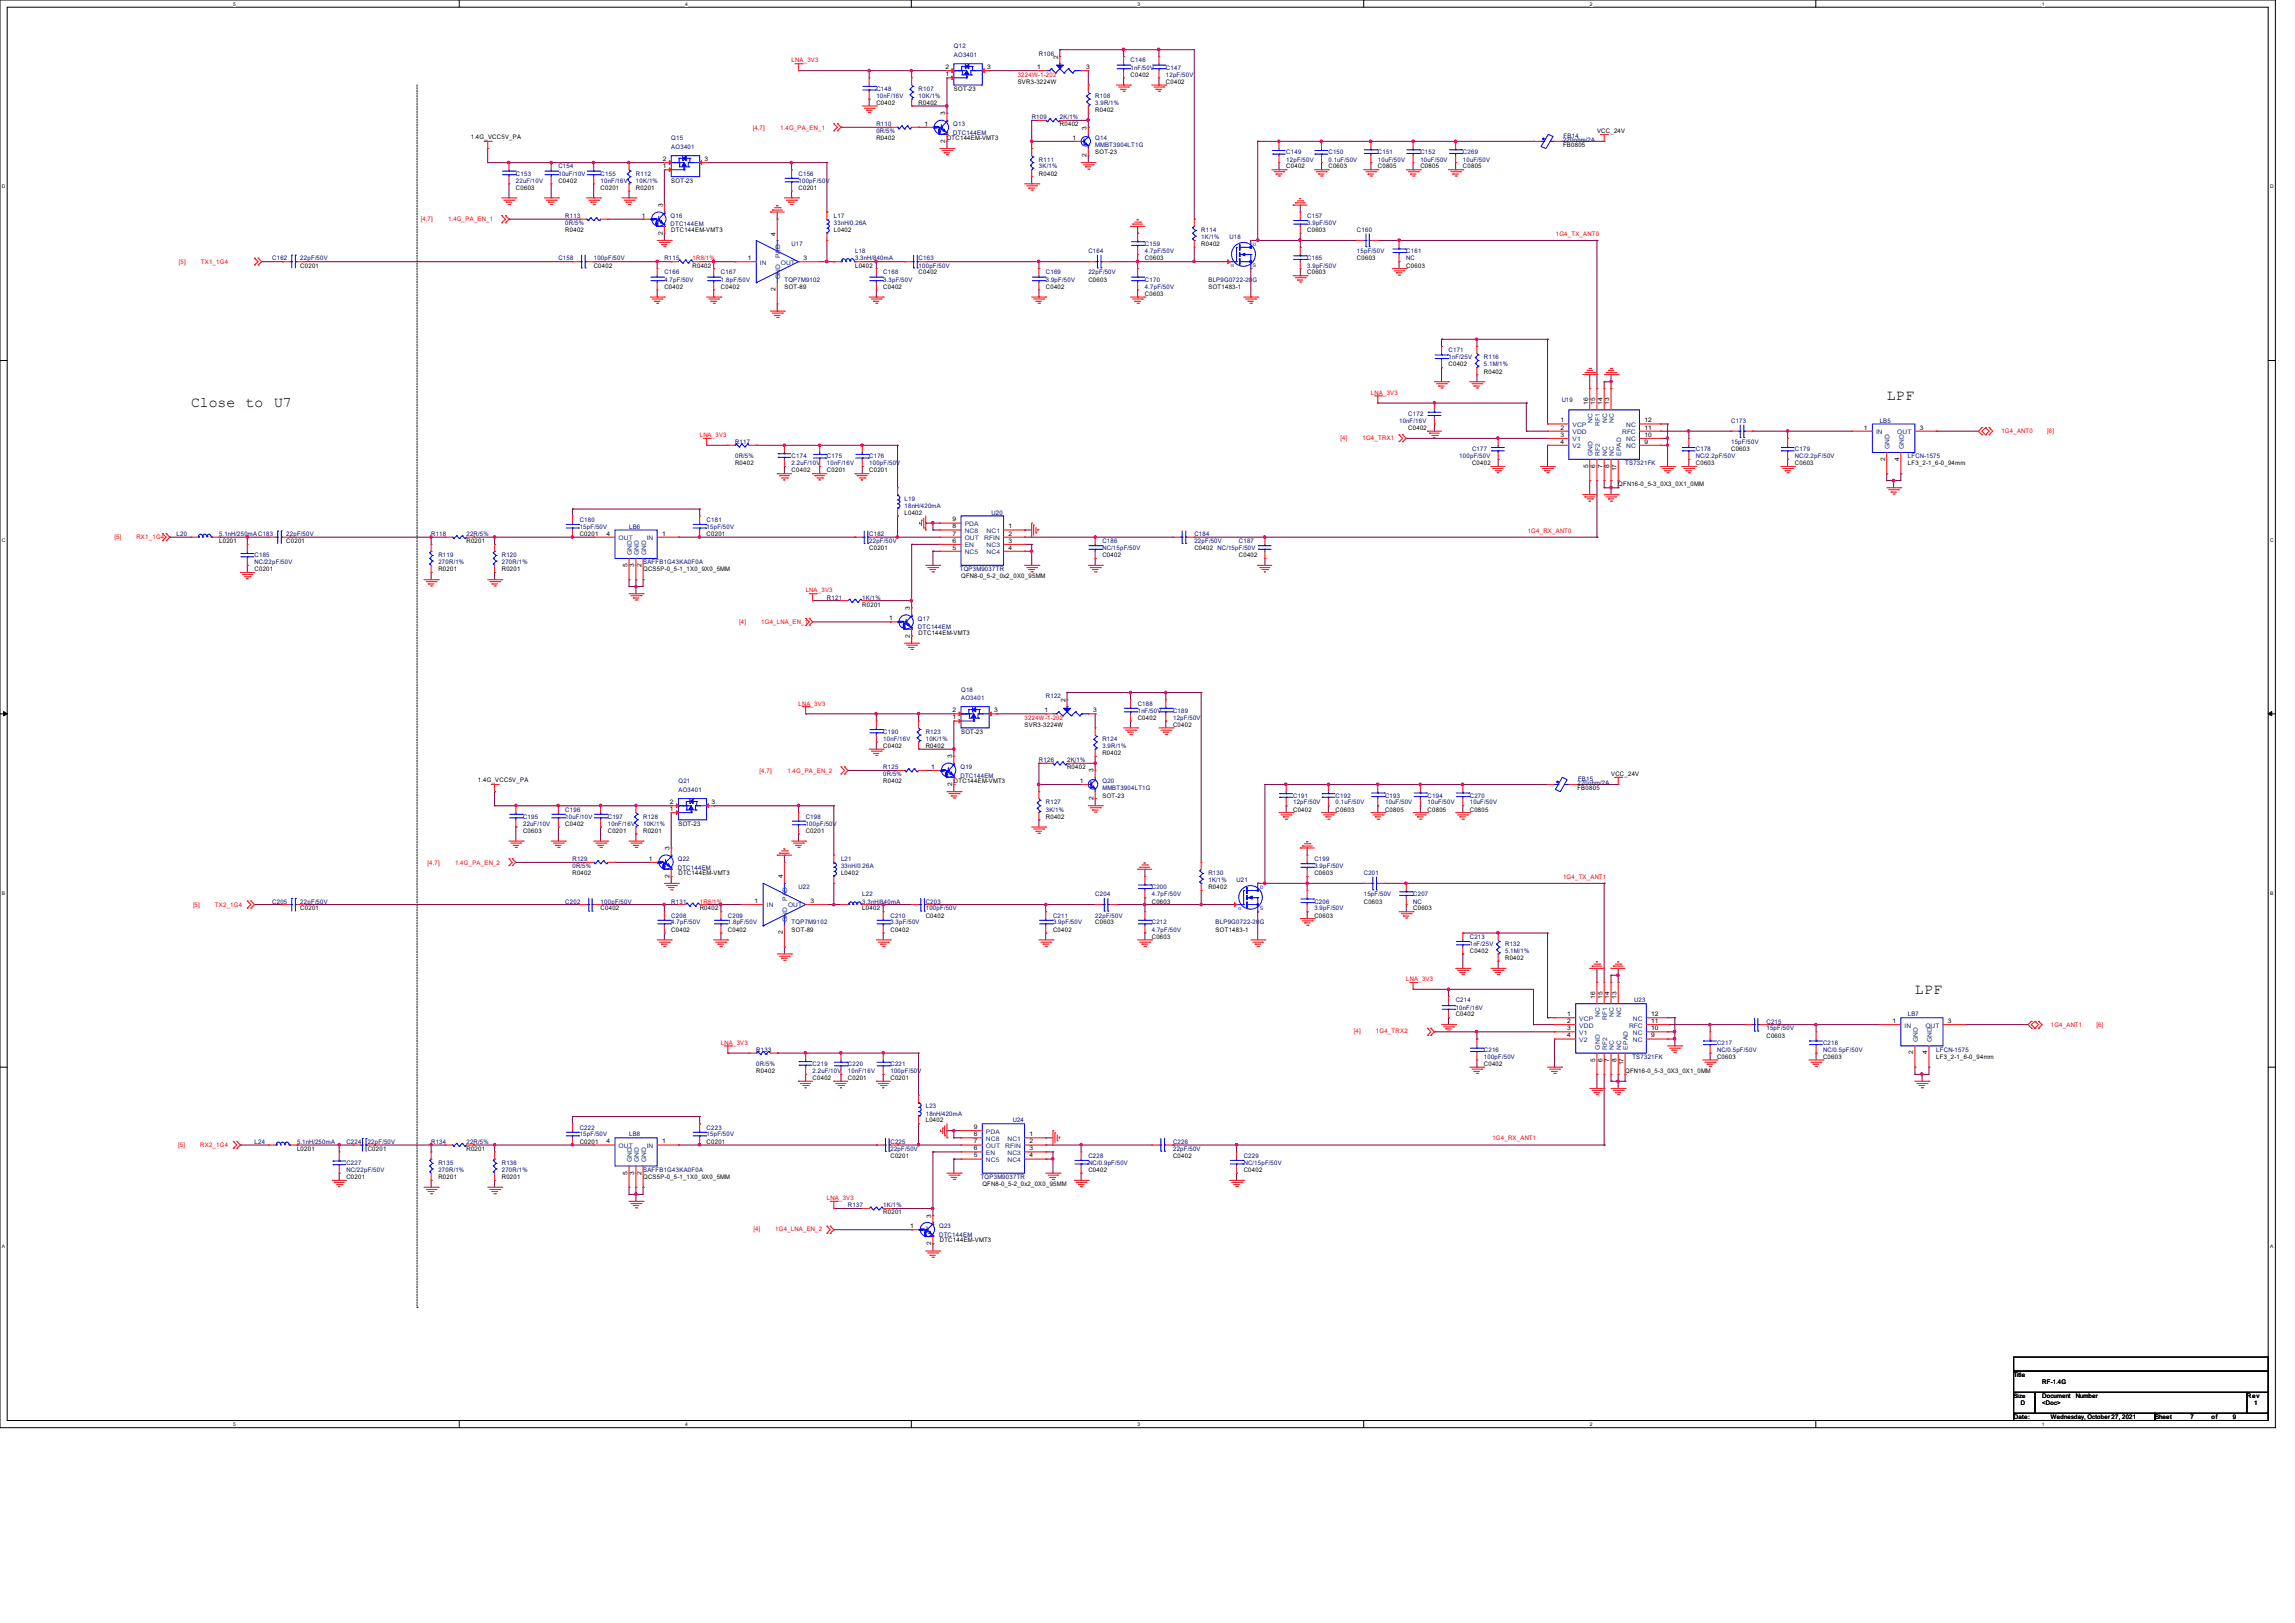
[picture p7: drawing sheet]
<svg xmlns="http://www.w3.org/2000/svg" width="297mm" height="210mm" viewBox="0 0 297 210" stroke-linecap="round" stroke-linejoin="round" font-family="sans-serif">
<defs><g id="words">
<g font-size="1.9">
<text x="24.7" y="52.7">Close</text>
<text x="31.8" y="52.7">to</text>
<text x="35.5" y="52.7">U7</text>
<text x="244.2" y="51.8">LPF</text>
<text x="247.8" y="128.6">LPF</text>
</g>
<g font-size=".8" fill="#f00">
<text x="102.5" y="8.1">LNA_3V3</text>
<text x="131.7" y="9.9">3224W-1-202</text>
<text x="97.4" y="16.8">[4,7]</text>
<text x="101" y="16.8">1.4G_PA_EN_1</text>
<text x="54.4" y="28.7">[4,7]</text>
<text x="58" y="28.7">1.4G_PA_EN_1</text>
<text x="23.2" y="34.2">[5]</text>
<text x="26" y="34.2">TX1_1G4</text>
<text x="89.6" y="33.7">1R8/1%</text>
<text x="201.3" y="30.5">1G4_TX_ANT0</text>
<text x="177.4" y="51.1">LNA_3V3</text>
<text x="90.6" y="56.6">LNA_3V3</text>
<text x="173.5" y="56.9">[4]</text>
<text x="176.3" y="56.9">1G4_TRX1</text>
<text x="259" y="56.1">1G4_ANT0</text>
<text x="264.9" y="56.1">[6]</text>
<text x="14.8" y="69.7">[5]</text>
<text x="17.7" y="69.7">RX1_1G4</text>
<text x="197.7" y="68.9">1G4_RX_ANT0</text>
<text x="104.3" y="76.7">LNA_3V3</text>
<text x="95.7" y="80.7">[4]</text>
<text x="98.5" y="80.7">1G4_LNA_EN_1</text>
<text x="103.3" y="91.3">LNA_3V3</text>
<text x="132.6" y="93.1">3224W-1-202</text>
<text x="98.3" y="100">[4,7]</text>
<text x="101.9" y="100">1.4G_PA_EN_2</text>
<text x="55.3" y="111.9">[4,7]</text>
<text x="58.9" y="111.9">1.4G_PA_EN_2</text>
<text x="202.3" y="113.7">1G4_TX_ANT1</text>
<text x="25" y="117.3">[5]</text>
<text x="27.8" y="117.3">TX2_1G4</text>
<text x="90.6" y="116.9">1R8/1%</text>
<text x="182" y="127">LNA_3V3</text>
<text x="93.3" y="135.2">LNA_3V3</text>
<text x="175.2" y="133.7">[4]</text>
<text x="178.1" y="133.7">1G4_TRX2</text>
<text x="265.4" y="132.9">1G4_ANT1</text>
<text x="271.3" y="132.9">[6]</text>
<text x="23.1" y="148.4">[5]</text>
<text x="25.9" y="148.4">RX2_1G4</text>
<text x="193.1" y="147.6">1G4_RX_ANT1</text>
<text x="107" y="155.3">LNA_3V3</text>
<text x="97.5" y="159.3">[4]</text>
<text x="100.3" y="159.3">1G4_LNA_EN_2</text>
</g>
<g font-size=".8" fill="#000080">
<text x="113.4" y="11.8">C148</text>
<text x="118.9" y="11.8">R107</text>
<text x="123.5" y="6.3">Q12</text>
<text x="123.5" y="7.4">AO3401</text>
<text x="134.5" y="7.2">R106</text>
<text x="146.3" y="8.1">C146</text>
<text x="146.3" y="9">1nF/50V</text>
<text x="150.9" y="9">C147</text>
<text x="150.9" y="9.9">12pF/50V</text>
<text x="113.4" y="12.7">10nF/16V</text>
<text x="113.4" y="16.3">R110</text>
<text x="113.4" y="17.2">0R/5%</text>
<text x="118.9" y="12.7">10K/1%</text>
<text x="123.4" y="16.3">Q13</text>
<text x="123.4" y="17.4">DTC144EM</text>
<text x="133.5" y="15.4">R109</text>
<text x="137.2" y="15.4">2K/1%</text>
<text x="141.7" y="12.7">R108</text>
<text x="141.7" y="13.6">3.9R/1%</text>
<text x="202.4" y="17.9">FB14</text>
<text x="66.8" y="22.7">C153</text>
<text x="66.8" y="23.6">22uF/10V</text>
<text x="72.3" y="21.8">C154</text>
<text x="72.3" y="22.7">10uF/10V</text>
<text x="77.7" y="22.7">C155</text>
<text x="77.7" y="23.6">10nF/16V</text>
<text x="82.3" y="22.7">R112</text>
<text x="82.3" y="23.6">10K/1%</text>
<text x="86.9" y="18.2">Q15</text>
<text x="86.9" y="19.3">AO3401</text>
<text x="103.3" y="22.7">C156</text>
<text x="103.3" y="23.6">100pF/50V</text>
<text x="134.5" y="20.9">R111</text>
<text x="134.5" y="21.8">3K/1%</text>
<text x="141.7" y="18.2">Q14</text>
<text x="141.7" y="19">MMBT3904LT1G</text>
<text x="166.5" y="20">C149</text>
<text x="166.5" y="20.9">12pF/50V</text>
<text x="171.9" y="20">C150</text>
<text x="171.9" y="20.9">0.1uF/50V</text>
<text x="178.3" y="20">C151</text>
<text x="178.3" y="20.9">10uF/50V</text>
<text x="183.8" y="20">C152</text>
<text x="183.8" y="20.9">10uF/50V</text>
<text x="189.3" y="20">C269</text>
<text x="189.3" y="20.9">10uF/50V</text>
<text x="202.3" y="18.4">220ohm/2A</text>
<text x="73.2" y="28.2">R113</text>
<text x="73.2" y="29.1">0R/5%</text>
<text x="86.8" y="28.2">Q16</text>
<text x="86.8" y="29.3">DTC144EM</text>
<text x="107.9" y="28.2">L17</text>
<text x="107.9" y="29.1">33nH/0.26A</text>
<text x="169.2" y="28.2">C157</text>
<text x="169.2" y="29.1">3.9pF/50V</text>
<text x="35.2" y="33.7">C162</text>
<text x="38.9" y="33.7">22pF/50V</text>
<text x="72.3" y="33.7">C158</text>
<text x="76.8" y="33.7">100pF/50V</text>
<text x="86" y="35.5">C166</text>
<text x="86" y="33.7">R115</text>
<text x="93.3" y="35.5">C167</text>
<text x="102.5" y="31.9">U17</text>
<text x="110.7" y="32.8">L18</text>
<text x="110.7" y="33.7">3.3nH/840mA</text>
<text x="114.3" y="35.5">C168</text>
<text x="118.9" y="33.7">C163</text>
<text x="118.9" y="34.6">100pF/50V</text>
<text x="135.3" y="35.5">C169</text>
<text x="140.9" y="32.8">C164</text>
<text x="140.9" y="35.5">22pF/50V</text>
<text x="148.2" y="31.9">C159</text>
<text x="148.2" y="32.8">4.7pF/50V</text>
<text x="155.5" y="30.1">R114</text>
<text x="155.5" y="30.9">1K/1%</text>
<text x="159.1" y="30.9">U18</text>
<text x="169.2" y="33.7">C165</text>
<text x="169.2" y="34.6">3.9pF/50V</text>
<text x="175.6" y="30.1">C160</text>
<text x="175.6" y="32.8">15pF/50V</text>
<text x="182" y="32.8">C161</text>
<text x="182" y="33.7">NC</text>
<text x="86" y="36.4">4.7pF/50V</text>
<text x="93.3" y="36.4">1.8pF/50V</text>
<text x="101.5" y="36.4">TQP7M9102</text>
<text x="114.3" y="36.4">3.3pF/50V</text>
<text x="135.3" y="36.4">3.9pF/50V</text>
<text x="148.2" y="36.4">C170</text>
<text x="148.2" y="37.3">4.7pF/50V</text>
<text x="156.4" y="36.4">BLP9G0722-20G</text>
<text x="187.5" y="45.6">C171</text>
<text x="187.5" y="46.5">1nF/25V</text>
<text x="192" y="46.5">R116</text>
<text x="192" y="47.4">5.1M/1%</text>
<text x="182.3" y="53.8">C172</text>
<text x="202.1" y="52">U19</text>
<text x="95.1" y="57.5">R117</text>
<text x="95.1" y="59.3">0R/5%</text>
<text x="102.5" y="59.3">C174</text>
<text x="107" y="59.3">C175</text>
<text x="112.5" y="59.3">C176</text>
<text x="181.1" y="54.7">10nF/16V</text>
<text x="188.9" y="59.3">100pF/50V</text>
<text x="190.5" y="58.4">C177</text>
<text x="219.5" y="58.4">C178</text>
<text x="219.5" y="59.3">NC/2.2pF/50V</text>
<text x="224" y="54.7">C173</text>
<text x="224" y="57.5">15pF/50V</text>
<text x="232.3" y="58.4">C179</text>
<text x="232.3" y="59.3">NC/2.2pF/50V</text>
<text x="243.3" y="54.7">LB5</text>
<text x="246.9" y="59.3">LFCN-1575</text>
<text x="102.5" y="60.2">2.2uF/10V</text>
<text x="107" y="60.2">10nF/16V</text>
<text x="112.5" y="60.2">100pF/50V</text>
<text x="117.1" y="64.8">L19</text>
<text x="117.1" y="65.7">18nH/420mA</text>
<text x="210.3" y="60.2">TS7321FK</text>
<text x="22.9" y="69.3">L20</text>
<text x="28.4" y="69.3">5.1nH/250mAC183</text>
<text x="37" y="69.3">22pF/50V</text>
<text x="55.8" y="69.3">R118</text>
<text x="60.4" y="69.3">22R/5%</text>
<text x="75" y="67.5">C180</text>
<text x="75" y="68.5">15pF/50V</text>
<text x="81.4" y="68.5">LB6</text>
<text x="91.4" y="67.5">C181</text>
<text x="91.4" y="68.5">15pF/50V</text>
<text x="112.5" y="69.3">C182</text>
<text x="112.5" y="70.3">22pF/50V</text>
<text x="128.3" y="66.6">U20</text>
<text x="142.7" y="70.3">C186</text>
<text x="142.7" y="71.2">NC/15pF/50V</text>
<text x="154.6" y="69.3">C184</text>
<text x="154.6" y="70.3">22pF/50V</text>
<text x="157.6" y="71.2">NC/15pF/50V</text>
<text x="160.3" y="70.3">C187</text>
<text x="32.9" y="72.1">C185</text>
<text x="32.9" y="73">NC/22pF/50V</text>
<text x="56.7" y="72.1">R119</text>
<text x="56.7" y="73">270R/1%</text>
<text x="64.9" y="72.1">R120</text>
<text x="64.9" y="73">270R/1%</text>
<text x="83.2" y="73">SAFFB1G43KA0F0A</text>
<text x="107" y="77.6">R121</text>
<text x="111.6" y="77.6">1K/1%</text>
<text x="124.2" y="73.9">TQP3M9037TR</text>
<text x="118.8" y="80.3">Q17</text>
<text x="118.8" y="81.4">DTC144EM</text>
<text x="124.4" y="89.5">Q18</text>
<text x="114.3" y="95">C190</text>
<text x="114.3" y="95.9">10nF/16V</text>
<text x="119.8" y="95">R123</text>
<text x="119.8" y="95.9">10K/1%</text>
<text x="124.4" y="90.6">AO3401</text>
<text x="135.3" y="90.4">R122</text>
<text x="142.7" y="95.9">R124</text>
<text x="147.2" y="91.3">C188</text>
<text x="147.2" y="92.2">1nF/50V</text>
<text x="151.8" y="92.2">C189</text>
<text x="151.8" y="93.1">12pF/50V</text>
<text x="87.8" y="101.3">Q21</text>
<text x="114.3" y="99.5">R125</text>
<text x="114.3" y="100.5">0R/5%</text>
<text x="124.3" y="99.5">Q19</text>
<text x="124.3" y="100.6">DTC144EM</text>
<text x="134.5" y="98.6">R126</text>
<text x="138.1" y="98.6">2K/1%</text>
<text x="142.7" y="101.3">Q20</text>
<text x="142.7" y="96.8">3.9R/1%</text>
<text x="204.1" y="101.6">220ohm/2A</text>
<text x="204.2" y="101.1">FB15</text>
<text x="67.7" y="105.9">C195</text>
<text x="67.7" y="106.8">22uF/10V</text>
<text x="73.2" y="105">C196</text>
<text x="73.2" y="105.9">10uF/10V</text>
<text x="78.7" y="105.9">C197</text>
<text x="78.7" y="106.8">10nF/16V</text>
<text x="83.2" y="105.9">R128</text>
<text x="83.2" y="106.8">10K/1%</text>
<text x="87.8" y="102.4">AO3401</text>
<text x="104.3" y="105.9">C198</text>
<text x="104.3" y="106.8">100pF/50V</text>
<text x="135.3" y="104.1">R127</text>
<text x="135.3" y="105">3K/1%</text>
<text x="142.7" y="102.3">MMBT3904LT1G</text>
<text x="167.4" y="103.2">C191</text>
<text x="167.4" y="104.1">12pF/50V</text>
<text x="172.9" y="103.2">C192</text>
<text x="172.9" y="104.1">0.1uF/50V</text>
<text x="179.2" y="103.2">C193</text>
<text x="179.2" y="104.1">10uF/50V</text>
<text x="184.8" y="103.2">C194</text>
<text x="184.8" y="104.1">10uF/50V</text>
<text x="190.2" y="103.2">C270</text>
<text x="190.2" y="104.1">10uF/50V</text>
<text x="74.1" y="111.4">R129</text>
<text x="74.1" y="112.3">0R/5%</text>
<text x="87.7" y="111.4">Q22</text>
<text x="87.7" y="112.5">DTC144EM</text>
<text x="108.8" y="111.4">L21</text>
<text x="108.8" y="112.3">33nH/0.26A</text>
<text x="156.4" y="113.2">R130</text>
<text x="170.1" y="111.4">C199</text>
<text x="170.1" y="112.3">3.9pF/50V</text>
<text x="176.5" y="113.2">C201</text>
<text x="35.2" y="116.9">C205</text>
<text x="38.9" y="116.9">22pF/50V</text>
<text x="73.2" y="116.9">C202</text>
<text x="77.7" y="116.9">100pF/50V</text>
<text x="86.9" y="116.9">R131</text>
<text x="86.9" y="118.7">C208</text>
<text x="86.9" y="119.6">4.7pF/50V</text>
<text x="94.2" y="118.7">C209</text>
<text x="94.2" y="119.6">1.8pF/50V</text>
<text x="102.5" y="119.6">TQP7M9102</text>
<text x="103.3" y="115.1">U22</text>
<text x="111.6" y="116">L22</text>
<text x="111.6" y="116.9">3.3nH/840mA</text>
<text x="115.2" y="118.7">C210</text>
<text x="115.2" y="119.6">3.3pF/50V</text>
<text x="119.8" y="116.9">C203</text>
<text x="119.8" y="117.8">100pF/50V</text>
<text x="136.3" y="118.7">C211</text>
<text x="136.3" y="119.6">3.9pF/50V</text>
<text x="141.7" y="116">C204</text>
<text x="141.7" y="118.7">22pF/50V</text>
<text x="149.1" y="119.6">C212</text>
<text x="149.1" y="115.1">C200</text>
<text x="149.1" y="116">4.7pF/50V</text>
<text x="156.4" y="114.2">1K/1%</text>
<text x="157.3" y="119.6">BLP9G0722-20G</text>
<text x="160" y="114.2">U21</text>
<text x="170.1" y="116.9">C206</text>
<text x="170.1" y="117.8">3.9pF/50V</text>
<text x="176.5" y="116">15pF/50V</text>
<text x="182.9" y="116">C207</text>
<text x="182.9" y="116.9">NC</text>
<text x="149.1" y="120.6">4.7pF/50V</text>
<text x="190.2" y="121.5">C213</text>
<text x="190.2" y="122.4">1nF/25V</text>
<text x="194.8" y="122.4">R132</text>
<text x="194.8" y="123.3">5.1M/1%</text>
<text x="188.4" y="129.7">C214</text>
<text x="188.4" y="130.6">10nF/16V</text>
<text x="211.5" y="129.7">U23</text>
<text x="246.9" y="131.5">LB7</text>
<text x="97.9" y="136.1">R133</text>
<text x="97.9" y="137.9">0R/5%</text>
<text x="105.2" y="137.9">C219</text>
<text x="109.7" y="137.9">C220</text>
<text x="115.2" y="137.9">C221</text>
<text x="192" y="136.1">C216</text>
<text x="192" y="137">100pF/50V</text>
<text x="211.3" y="137">TS7321FK</text>
<text x="222.2" y="135.2">C217</text>
<text x="222.2" y="136.1">NC/0.5pF/50V</text>
<text x="228.6" y="132.5">C215</text>
<text x="228.6" y="133.3">15pF/50V</text>
<text x="235.9" y="135.2">C218</text>
<text x="235.9" y="136.1">NC/0.5pF/50V</text>
<text x="250.6" y="136.1">LFCN-1575</text>
<text x="105.2" y="138.8">2.2uF/10V</text>
<text x="109.7" y="138.8">10nF/16V</text>
<text x="115.2" y="138.8">100pF/50V</text>
<text x="119.8" y="143.4">L23</text>
<text x="32.9" y="148">L24</text>
<text x="38.4" y="148">5.1nH/250mA</text>
<text x="44.8" y="148">C224</text>
<text x="47.6" y="148">22pF/50V</text>
<text x="55.8" y="148">R134</text>
<text x="60.4" y="148">22R/5%</text>
<text x="75" y="146.2">C222</text>
<text x="75" y="147.1">15pF/50V</text>
<text x="81.4" y="147.1">LB8</text>
<text x="91.4" y="146.2">C223</text>
<text x="91.4" y="147.1">15pF/50V</text>
<text x="115.2" y="148">C225</text>
<text x="115.2" y="148.9">22pF/50V</text>
<text x="119.8" y="144.4">18nH/420mA</text>
<text x="131.1" y="145.2">U24</text>
<text x="140.9" y="149.8">C228</text>
<text x="151.8" y="148">C226</text>
<text x="151.8" y="148.9">22pF/50V</text>
<text x="161" y="149.8">C229</text>
<text x="44.8" y="150.7">C227</text>
<text x="44.8" y="151.6">NC/22pF/50V</text>
<text x="56.7" y="150.7">R135</text>
<text x="56.7" y="151.6">270R/1%</text>
<text x="64.9" y="150.7">R136</text>
<text x="64.9" y="151.6">270R/1%</text>
<text x="83.2" y="151.6">SAFFB1G43KA0F0A</text>
<text x="126.9" y="152.6">TQP3M9037TR</text>
<text x="140.9" y="150.7">NC/0.9pF/50V</text>
<text x="161" y="150.7">NC/15pF/50V</text>
<text x="109.7" y="156.2">R137</text>
<text x="114.3" y="156.2">1K/1%</text>
<text x="121.5" y="159">Q23</text>
<text x="121.5" y="160.1">DTC144EM</text>
</g>
<g font-size=".8">
<text x="122.3" y="9.9">1</text>
<text x="122.3" y="8.9">2</text>
<text x="123.5" y="11.8">SOT-23</text>
<text x="127.8" y="8.9">3</text>
<text x="131.7" y="10.8">SVR3-3224W</text>
<text x="134.2" y="8.9">1</text>
<text x="136.9" y="7.6" transform="rotate(-90 136.9 7.6)">2</text>
<text x="140.6" y="8.9">3</text>
<text x="146.3" y="9.9">C0402</text>
<text x="150.9" y="10.8">C0402</text>
<text x="60.9" y="17.9">1.4G_VCC5V_PA</text>
<text x="113.4" y="13.6">C0402</text>
<text x="118.9" y="13.6">R0402</text>
<text x="119.6" y="16.3">1</text>
<text x="122.3" y="14.9" transform="rotate(-90 122.3 14.9)">3</text>
<text x="137.2" y="16.3">R0402</text>
<text x="140.6" y="16.8" transform="rotate(-90 140.6 16.8)">3</text>
<text x="141.7" y="14.5">R0402</text>
<text x="206.7" y="17.2">VCC_24V</text>
<text x="72.3" y="23.6">C0402</text>
<text x="85.8" y="21.8">1</text>
<text x="85.8" y="20.8">2</text>
<text x="86.9" y="23.6">SOT-23</text>
<text x="91.2" y="20.8">3</text>
<text x="113.4" y="18.2">R0402</text>
<text x="122.3" y="18.5" transform="rotate(-90 122.3 18.5)">2</text>
<text x="122.6" y="18.2">DTC144EM-VMT3</text>
<text x="134.5" y="22.7">R0402</text>
<text x="138.8" y="18.1">1</text>
<text x="140.6" y="20.3" transform="rotate(-90 140.6 20.3)">2</text>
<text x="141.7" y="20">SOT-23</text>
<text x="166.5" y="21.8">C0402</text>
<text x="171.9" y="21.8">C0603</text>
<text x="178.3" y="21.8">C0805</text>
<text x="183.8" y="21.8">C0805</text>
<text x="189.3" y="21.8">C0805</text>
<text x="202.3" y="19">FB0805</text>
<text x="66.8" y="24.6">C0603</text>
<text x="77.7" y="24.6">C0201</text>
<text x="82.3" y="24.6">R0201</text>
<text x="83.1" y="28.2">1</text>
<text x="85.8" y="26.8" transform="rotate(-90 85.8 26.8)">3</text>
<text x="103.3" y="24.6">C0201</text>
<text x="38.9" y="34.6">C0201</text>
<text x="73.2" y="30.1">R0402</text>
<text x="76.8" y="34.6">C0402</text>
<text x="85.8" y="30.4" transform="rotate(-90 85.8 30.4)">2</text>
<text x="86.9" y="30.1">DTC144EM-VMT3</text>
<text x="89.6" y="34.6">R0402</text>
<text x="96.8" y="33.7">1</text>
<text x="100.4" y="30.5" transform="rotate(-90 100.4 30.5)">4</text>
<text x="104" y="33.7">3</text>
<text x="107.9" y="30.1">L0402</text>
<text x="110.7" y="34.6">L0402</text>
<text x="118.9" y="35.5">C0402</text>
<text x="148.2" y="33.7">C0603</text>
<text x="155.5" y="31.9">R0402</text>
<text x="169.2" y="30.1">C0603</text>
<text x="169.2" y="35.5">C0603</text>
<text x="175.6" y="33.7">C0603</text>
<text x="182" y="34.6">C0603</text>
<text x="86" y="37.3">C0402</text>
<text x="93.3" y="37.3">C0402</text>
<text x="100.4" y="37.7" transform="rotate(-90 100.4 37.7)">2</text>
<text x="101.5" y="37.3">SOT-89</text>
<text x="114.3" y="37.3">C0402</text>
<text x="135.3" y="37.3">C0402</text>
<text x="140.9" y="36.4">C0603</text>
<text x="148.2" y="38.3">C0603</text>
<text x="156.4" y="37.3">SOT1483-1</text>
<text x="187.5" y="47.4">C0402</text>
<text x="192" y="48.3">R0402</text>
<text x="205.5" y="52.4" transform="rotate(-90 205.5 52.4)">16</text>
<text x="206.5" y="52.4" transform="rotate(-90 206.5 52.4)">15</text>
<text x="207.4" y="52.4" transform="rotate(-90 207.4 52.4)">14</text>
<text x="208.3" y="52.4" transform="rotate(-90 208.3 52.4)">13</text>
<text x="182.3" y="55.6">C0402</text>
<text x="201.9" y="57.4">4</text>
<text x="201.9" y="55.6">2</text>
<text x="201.9" y="56.5">3</text>
<text x="201.9" y="54.7">1</text>
<text x="212.8" y="57.4">9</text>
<text x="212.8" y="56.5">10</text>
<text x="212.8" y="55.6">11</text>
<text x="212.8" y="54.7">12</text>
<text x="224" y="58.4">C0603</text>
<text x="241.2" y="55.6">1</text>
<text x="244" y="59.6" transform="rotate(-90 244 59.6)">2</text>
<text x="245.8" y="59.6" transform="rotate(-90 245.8 59.6)">4</text>
<text x="248.5" y="55.6">3</text>
<text x="95.1" y="60.2">R0402</text>
<text x="102.5" y="61.1">C0402</text>
<text x="107" y="61.1">C0201</text>
<text x="112.5" y="61.1">C0201</text>
<text x="190.5" y="60.2">C0402</text>
<text x="205.5" y="60.5" transform="rotate(-90 205.5 60.5)">5</text>
<text x="206.5" y="60.5" transform="rotate(-90 206.5 60.5)">6</text>
<text x="207.4" y="60.5" transform="rotate(-90 207.4 60.5)">7</text>
<text x="208.3" y="60.5" transform="rotate(-90 208.3 60.5)">8</text>
<text x="209.2" y="61" transform="rotate(-90 209.2 61)">17</text>
<text x="209.4" y="62.9">QFN16-0_5-3_0X3_0X1_0MM</text>
<text x="219.5" y="60.2">C0603</text>
<text x="232.3" y="60.2">C0603</text>
<text x="246.9" y="60.2">LF3_2-1_6-0_94mm</text>
<text x="28.4" y="70.3">L0201</text>
<text x="37" y="70.3">C0201</text>
<text x="60.4" y="70.3">R0201</text>
<text x="75" y="69.3">C0201</text>
<text x="78.5" y="69.3">4</text>
<text x="85.7" y="69.3">1</text>
<text x="91.4" y="69.3">C0201</text>
<text x="112.5" y="71.2">C0201</text>
<text x="117.1" y="66.6">L0402</text>
<text x="123.3" y="69.3">7</text>
<text x="123.3" y="70.2">6</text>
<text x="123.3" y="68.4">8</text>
<text x="123.3" y="67.5">9</text>
<text x="123.3" y="71.1">5</text>
<text x="130.5" y="68.4">1</text>
<text x="130.5" y="69.3">2</text>
<text x="130.5" y="70.2">3</text>
<text x="130.5" y="71.1">4</text>
<text x="154.6" y="71.2">C0402</text>
<text x="32.9" y="73.9">C0201</text>
<text x="56.7" y="73.9">R0201</text>
<text x="64.9" y="73.9">R0201</text>
<text x="81.2" y="73.4" transform="rotate(-90 81.2 73.4)">5</text>
<text x="82.1" y="73.4" transform="rotate(-90 82.1 73.4)">3</text>
<text x="83" y="73.4" transform="rotate(-90 83 73.4)">2</text>
<text x="83.2" y="73.9">QCS5P-0_5-1_1X0_9X0_5MM</text>
<text x="124.4" y="74.8">QFN8-0_5-2_0x2_0X0_95MM</text>
<text x="142.7" y="72.1">C0402</text>
<text x="160.3" y="72.1">C0402</text>
<text x="111.6" y="78.5">R0201</text>
<text x="115.1" y="80.3">1</text>
<text x="117.8" y="82.5" transform="rotate(-90 117.8 82.5)">2</text>
<text x="117.8" y="79" transform="rotate(-90 117.8 79)">3</text>
<text x="118.9" y="82.2">DTC144EM-VMT3</text>
<text x="123.3" y="93.1">1</text>
<text x="123.3" y="92.2">2</text>
<text x="124.4" y="95">SOT-23</text>
<text x="128.7" y="92.2">3</text>
<text x="132.6" y="94.1">SVR3-3224W</text>
<text x="135.2" y="92.2">1</text>
<text x="137.9" y="90.8" transform="rotate(-90 137.9 90.8)">2</text>
<text x="141.5" y="92.2">3</text>
<text x="147.2" y="93.1">C0402</text>
<text x="151.8" y="94.1">C0402</text>
<text x="61.9" y="101.2">1.4G_VCC5V_PA</text>
<text x="114.3" y="101.3">R0402</text>
<text x="114.3" y="96.8">C0402</text>
<text x="119.8" y="96.8">R0402</text>
<text x="120.5" y="99.5">1</text>
<text x="123.2" y="101.7" transform="rotate(-90 123.2 101.7)">2</text>
<text x="123.2" y="98.1" transform="rotate(-90 123.2 98.1)">3</text>
<text x="123.5" y="101.3">DTC144EM-VMT3</text>
<text x="138.1" y="99.5">R0402</text>
<text x="139.7" y="101.3">1</text>
<text x="141.5" y="100" transform="rotate(-90 141.5 100)">3</text>
<text x="142.7" y="97.7">R0402</text>
<text x="208.5" y="100.5">VCC_24V</text>
<text x="67.7" y="107.8">C0603</text>
<text x="73.2" y="106.8">C0402</text>
<text x="78.7" y="107.8">C0201</text>
<text x="83.2" y="107.8">R0201</text>
<text x="86.7" y="104.9">1</text>
<text x="86.7" y="104.1">2</text>
<text x="87.8" y="106.8">SOT-23</text>
<text x="92.1" y="104.1">3</text>
<text x="104.3" y="107.8">C0201</text>
<text x="135.3" y="105.9">R0402</text>
<text x="141.5" y="103.5" transform="rotate(-90 141.5 103.5)">2</text>
<text x="142.7" y="103.2">SOT-23</text>
<text x="167.4" y="105">C0402</text>
<text x="172.9" y="105">C0603</text>
<text x="179.2" y="105">C0805</text>
<text x="184.8" y="105">C0805</text>
<text x="190.2" y="105">C0805</text>
<text x="204.1" y="102.3">FB0805</text>
<text x="74.1" y="113.2">R0402</text>
<text x="83.9" y="111.4">1</text>
<text x="86.7" y="113.6" transform="rotate(-90 86.7 113.6)">2</text>
<text x="86.7" y="110" transform="rotate(-90 86.7 110)">3</text>
<text x="87.8" y="113.2">DTC144EM-VMT3</text>
<text x="101.3" y="113.7" transform="rotate(-90 101.3 113.7)">4</text>
<text x="108.8" y="113.2">L0402</text>
<text x="170.1" y="113.2">C0603</text>
<text x="38.9" y="117.8">C0201</text>
<text x="77.7" y="117.8">C0402</text>
<text x="90.6" y="117.8">R0402</text>
<text x="97.7" y="116.8">1</text>
<text x="104.9" y="116.8">3</text>
<text x="111.6" y="117.8">L0402</text>
<text x="119.8" y="118.7">C0402</text>
<text x="141.7" y="119.6">C0603</text>
<text x="149.1" y="116.9">C0603</text>
<text x="156.4" y="115.1">R0402</text>
<text x="170.1" y="118.7">C0603</text>
<text x="176.5" y="116.9">C0603</text>
<text x="182.9" y="117.8">C0603</text>
<text x="86.9" y="120.6">C0402</text>
<text x="94.2" y="120.6">C0402</text>
<text x="101.3" y="120.9" transform="rotate(-90 101.3 120.9)">2</text>
<text x="102.5" y="120.6">SOT-89</text>
<text x="115.2" y="120.6">C0402</text>
<text x="136.3" y="120.6">C0402</text>
<text x="149.1" y="121.5">C0603</text>
<text x="157.3" y="120.6">SOT1483-1</text>
<text x="190.2" y="123.3">C0402</text>
<text x="194.8" y="124.2">R0402</text>
<text x="188.4" y="131.5">C0402</text>
<text x="202.8" y="131.5">1</text>
<text x="206.5" y="129.2" transform="rotate(-90 206.5 129.2)">16</text>
<text x="207.4" y="129.2" transform="rotate(-90 207.4 129.2)">15</text>
<text x="208.3" y="129.2" transform="rotate(-90 208.3 129.2)">14</text>
<text x="209.2" y="129.2" transform="rotate(-90 209.2 129.2)">13</text>
<text x="213.7" y="131.5">12</text>
<text x="192" y="137.9">C0402</text>
<text x="202.8" y="134.2">4</text>
<text x="202.8" y="132.4">2</text>
<text x="202.8" y="133.3">3</text>
<text x="206.5" y="137.4" transform="rotate(-90 206.5 137.4)">5</text>
<text x="207.4" y="137.4" transform="rotate(-90 207.4 137.4)">6</text>
<text x="208.3" y="137.4" transform="rotate(-90 208.3 137.4)">7</text>
<text x="209.2" y="137.4" transform="rotate(-90 209.2 137.4)">8</text>
<text x="210.1" y="137.8" transform="rotate(-90 210.1 137.8)">17</text>
<text x="213.7" y="134.2">9</text>
<text x="213.7" y="133.3">10</text>
<text x="213.7" y="132.4">11</text>
<text x="222.2" y="137">C0603</text>
<text x="228.6" y="134.3">C0603</text>
<text x="235.9" y="137">C0603</text>
<text x="244.9" y="132.4">1</text>
<text x="247.6" y="136.4" transform="rotate(-90 247.6 136.4)">2</text>
<text x="249.4" y="136.4" transform="rotate(-90 249.4 136.4)">4</text>
<text x="250.6" y="137">LF3_2-1_6-0_94mm</text>
<text x="252.1" y="132.4">3</text>
<text x="97.9" y="138.8">R0402</text>
<text x="105.2" y="139.8">C0402</text>
<text x="109.7" y="139.8">C0201</text>
<text x="115.2" y="139.8">C0201</text>
<text x="210.3" y="138.8">QFN16-0_5-3_0X3_0X1_0MM</text>
<text x="38.4" y="148.9">L0201</text>
<text x="47.6" y="148.9">C0201</text>
<text x="60.4" y="148.9">R0201</text>
<text x="75" y="148">C0201</text>
<text x="78.5" y="147.9">4</text>
<text x="85.7" y="147.9">1</text>
<text x="91.4" y="148">C0201</text>
<text x="115.2" y="149.8">C0201</text>
<text x="119.8" y="145.2">L0402</text>
<text x="126" y="147.9">7</text>
<text x="126" y="148.8">6</text>
<text x="126" y="147">8</text>
<text x="126" y="146.1">9</text>
<text x="126" y="149.8">5</text>
<text x="133.2" y="147">1</text>
<text x="133.2" y="147.9">2</text>
<text x="133.2" y="148.8">3</text>
<text x="133.2" y="149.8">4</text>
<text x="151.8" y="149.8">C0402</text>
<text x="44.8" y="152.6">C0201</text>
<text x="56.7" y="152.6">R0201</text>
<text x="64.9" y="152.6">R0201</text>
<text x="81.2" y="152" transform="rotate(-90 81.2 152)">5</text>
<text x="82.1" y="152" transform="rotate(-90 82.1 152)">3</text>
<text x="83" y="152" transform="rotate(-90 83 152)">2</text>
<text x="83.2" y="152.6">QCS5P-0_5-1_1X0_9X0_5MM</text>
<text x="127.1" y="153.5">QFN8-0_5-2_0x2_0X0_95MM</text>
<text x="140.9" y="151.6">C0402</text>
<text x="161" y="151.6">C0402</text>
<text x="114.3" y="157.1">R0201</text>
<text x="117.8" y="158.9">1</text>
<text x="120.5" y="161.1" transform="rotate(-90 120.5 161.1)">2</text>
<text x="120.5" y="157.6" transform="rotate(-90 120.5 157.6)">3</text>
<text x="121.6" y="160.8">DTC144EM-VMT3</text>
<text x="260.6" y="178.2">Title</text>
<text x="264.3" y="179.1">RF-1.4G</text>
<text x="260.6" y="180.9">Size</text>
<text x="260.6" y="183.6">Date:</text>
<text x="261.5" y="181.8">D</text>
<text x="264.3" y="180.9">Document</text>
<text x="264.3" y="181.8">&lt;Doc&gt;</text>
<text x="265.4" y="183.6">Wednesday, October 27, 2021</text>
<text x="268.6" y="180.9">Number</text>
<text x="278.9" y="183.6">Sheet</text>
<text x="283.5" y="183.6">7</text>
<text x="286.2" y="183.6">of</text>
<text x="289" y="183.6">9</text>
<text x="290.8" y="180.9">Rev</text>
<text x="291.7" y="181.8">1</text>
</g>
<g font-size=".8" fill="#004080">
<text x="98.3" y="34.2">IN</text>
<text x="101" y="33.4" transform="rotate(-90 101 33.4)">PAD</text>
<text x="101.1" y="34.2">OUT</text>
<text x="101" y="36.1" transform="rotate(-90 101 36.1)">GND</text>
<text x="203.5" y="58">V2</text>
<text x="203.5" y="56.2">VDD</text>
<text x="203.5" y="57.1">V1</text>
<text x="203.5" y="55.2">VCP</text>
<text x="206.1" y="59" transform="rotate(-90 206.1 59)">GND</text>
<text x="206.1" y="54.8" transform="rotate(-90 206.1 54.8)">NC</text>
<text x="207" y="59" transform="rotate(-90 207 59)">RF2</text>
<text x="207" y="55.1" transform="rotate(-90 207 55.1)">RF1</text>
<text x="208" y="59" transform="rotate(-90 208 59)">NC</text>
<text x="208" y="54.8" transform="rotate(-90 208 54.8)">NC</text>
<text x="208.9" y="59" transform="rotate(-90 208.9 59)">NC</text>
<text x="208.9" y="54.8" transform="rotate(-90 208.9 54.8)">NC</text>
<text x="209.8" y="59" transform="rotate(-90 209.8 59)">EPAD</text>
<text x="209.9" y="56.2">RFC</text>
<text x="210.4" y="58">NC</text>
<text x="210.4" y="57.1">NC</text>
<text x="210.4" y="55.2">NC</text>
<text x="242.8" y="56.2">IN</text>
<text x="244.6" y="58.1" transform="rotate(-90 244.6 58.1)">GND</text>
<text x="245.5" y="56.2">OUT</text>
<text x="246.4" y="58.1" transform="rotate(-90 246.4 58.1)">GND</text>
<text x="80.1" y="69.9">OUT</text>
<text x="81.8" y="71.8" transform="rotate(-90 81.8 71.8)">GND</text>
<text x="82.7" y="71.8" transform="rotate(-90 82.7 71.8)">GND</text>
<text x="83.6" y="71.8" transform="rotate(-90 83.6 71.8)">GND</text>
<text x="83.7" y="69.9">IN</text>
<text x="124.8" y="69.9">OUT</text>
<text x="124.8" y="70.8">EN</text>
<text x="124.8" y="69">NC8</text>
<text x="124.8" y="68.1">PDA</text>
<text x="124.8" y="71.7">NC5</text>
<text x="127.4" y="69.9">RFIN</text>
<text x="127.7" y="69">NC1</text>
<text x="127.7" y="70.8">NC3</text>
<text x="127.7" y="71.7">NC4</text>
<text x="99.2" y="117.4">IN</text>
<text x="101.9" y="119.3" transform="rotate(-90 101.9 119.3)">GND</text>
<text x="101.9" y="116.6" transform="rotate(-90 101.9 116.6)">PAD</text>
<text x="102" y="117.4">OUT</text>
<text x="207" y="131.6" transform="rotate(-90 207 131.6)">NC</text>
<text x="208" y="132" transform="rotate(-90 208 132)">RF1</text>
<text x="208.9" y="131.6" transform="rotate(-90 208.9 131.6)">NC</text>
<text x="209.8" y="131.6" transform="rotate(-90 209.8 131.6)">NC</text>
<text x="204.4" y="134.8">V2</text>
<text x="204.4" y="133">VDD</text>
<text x="204.4" y="133.9">V1</text>
<text x="204.4" y="132.1">VCP</text>
<text x="207" y="135.8" transform="rotate(-90 207 135.8)">GND</text>
<text x="208" y="135.8" transform="rotate(-90 208 135.8)">RF2</text>
<text x="208.9" y="135.8" transform="rotate(-90 208.9 135.8)">NC</text>
<text x="209.8" y="135.8" transform="rotate(-90 209.8 135.8)">NC</text>
<text x="210.7" y="135.8" transform="rotate(-90 210.7 135.8)">EPAD</text>
<text x="210.8" y="133">RFC</text>
<text x="211.3" y="134.8">NC</text>
<text x="211.3" y="133.9">NC</text>
<text x="211.3" y="132.1">NC</text>
<text x="246.5" y="133">IN</text>
<text x="248.2" y="134.9" transform="rotate(-90 248.2 134.9)">GND</text>
<text x="249.2" y="133">OUT</text>
<text x="250" y="134.9" transform="rotate(-90 250 134.9)">GND</text>
<text x="80.1" y="148.5">OUT</text>
<text x="83.7" y="148.5">IN</text>
<text x="127.6" y="148.5">OUT</text>
<text x="127.6" y="149.4">EN</text>
<text x="127.6" y="147.6">NC8</text>
<text x="127.6" y="146.7">PDA</text>
<text x="130.1" y="148.5">RFIN</text>
<text x="130.4" y="147.6">NC1</text>
<text x="130.4" y="149.4">NC3</text>
<text x="81.8" y="150.4" transform="rotate(-90 81.8 150.4)">GND</text>
<text x="82.7" y="150.4" transform="rotate(-90 82.7 150.4)">GND</text>
<text x="83.6" y="150.4" transform="rotate(-90 83.6 150.4)">GND</text>
<text x="127.6" y="150.4">NC5</text>
<text x="130.4" y="150.4">NC4</text>
</g>
<g font-size=".6">
<text x="30.2" y=".7">5</text>
<text x="88.7" y=".7">4</text>
<text x="147.2" y=".7">3</text>
<text x="205.7" y=".7">2</text>
<text x="264.2" y=".7">1</text>
<text x=".3" y="24.4">D</text>
<text x="293.8" y="24.4">D</text>
<text x=".3" y="70.1">C</text>
<text x="293.8" y="70.1">C</text>
<text x=".3" y="115.8">B</text>
<text x="293.8" y="115.8">B</text>
<text x=".3" y="161.5">A</text>
<text x="293.8" y="161.5">A</text>
<text x="30.2" y="184.5">5</text>
<text x="88.7" y="184.5">4</text>
<text x="147.2" y="184.5">3</text>
<text x="205.7" y="184.5">2</text>
<text x="264.2" y="184.5">1</text>
</g>
<g font-size=".6" fill="#00f">
<text x="159.3" y="34.6">G</text>
<text x="162.1" y="31.8">D</text>
<text x="162.1" y="34.5">S</text>
<text x="160.2" y="117.8">G</text>
<text x="163.1" y="115.1">D</text>
<text x="163.1" y="117.7">S</text>
</g>
</g></defs>
<path d="M0 0h294.5v184.7h-294.5zM.9 .9h292.6v182.9h-292.6z" fill="none" stroke="#000" stroke-width=".13"/>
<g fill="#fff">
<path d="M30.2 .1h.3v.7h-.3z"/>
<path d="M30.2 183.9h.3v.8h-.3z"/>
</g>
<path d="M59.4 0v.9M59.4 183.8v.9" fill="none" stroke="#000" stroke-width=".13"/>
<g fill="#fff">
<path d="M88.7 .1h.3v.7h-.3z"/>
<path d="M88.7 183.9h.3v.8h-.3z"/>
</g>
<path d="M117.9 0v.9M117.9 183.8v.9" fill="none" stroke="#000" stroke-width=".13"/>
<g fill="#fff">
<path d="M147.2 .1h.3v.7h-.3z"/>
<path d="M147.2 183.9h.3v.8h-.3z"/>
</g>
<path d="M176.5 0v.9M176.5 183.8v.9" fill="none" stroke="#000" stroke-width=".13"/>
<g fill="#fff">
<path d="M205.7 .1h.4v.7h-.4z"/>
<path d="M205.7 183.9h.4v.8h-.4z"/>
</g>
<path d="M235 0v.9M235 183.8v.9" fill="none" stroke="#000" stroke-width=".13"/>
<g fill="#fff">
<path d="M264.2 .1h.4v.7h-.4z"/>
<path d="M264.2 183.9h.4v.8h-.4z"/>
<path d="M.3 23.8h.4v.7h-.4z"/>
<path d="M293.8 23.8h.5v.7h-.5z"/>
<path d="M.3 69.5h.4v.7h-.4z"/>
<path d="M293.8 69.5h.5v.7h-.5z"/>
</g>
<path d="M0 46.7h.9M293.5 46.7h1" fill="none" stroke="#000" stroke-width=".13"/>
<g fill="#fff">
<path d="M.3 115.2h.4v.8h-.4z"/>
<path d="M293.8 115.2h.4v.8h-.4z"/>
</g>
<path d="M0 92.4h.9M293.5 92.4h1" fill="none" stroke="#000" stroke-width=".13"/>
<path d="M.5 92.1l.4 .3-.4 .2zM293.5 92.4l.5-.3v.5z" fill="#000" stroke="#000" stroke-width=".13"/>
<g fill="#fff">
<path d="M.3 161h.3v.7h-.3z"/>
<path d="M293.8 161h.4v.7h-.4z"/>
</g>
<path d="M0 138.1h.9M293.5 138.1h1M260.6 175.6h32.9v1.8h-32.9zM260.6 177.4h32.9v2.8h-32.9zM260.6 180.2h2.8v2.7h-2.8zM260.6 182.9h18.3v.9h-18.3zM263.4 180.2h27.4v2.7h-27.4zM278.9 182.9h14.6v.9h-14.6zM290.8 180.2h2.7v2.7h-2.7z" fill="none" stroke="#000" stroke-width=".13"/>
<path d="M54 11v158.2M54 169.2h.1" fill="none" stroke="#000" stroke-width=".13" stroke-dasharray=".2 .2"/>
<g fill="none" stroke="#800040" stroke-width=".13">
<path d="M63.1 19.2h.1M63.1 19.2v1.8h22.9M103.3 9.1h.1M103.3 9.1h19.3M108.8 16.5h.1M108.8 16.5h6.4M112.5 12.8h.1M112.5 9.1h.1M112.5 9.1v1M112.5 12.8v.9M118 13.7h.1M118 9.1h.1"/>
<path d="M118 9.1v1M118 13.7h4.6M118.9 16.5h.1M118.9 16.5h.9M122.6 10.1h.1M122.6 18.3h.1M122.6 13.7h.1M122.6 10.1v4.5M122.6 18.3v.9M128 9.1h.1M128 9.1h6.5M133.5 18.3h.1"/>
<path d="M133.5 19.2h.1M133.5 15.6h.1M133.5 15.6v3.6M133.5 18.3h5.5M133.5 15.6h1M137.2 6.4h.1M137.2 6.4h17.4v22M137.2 6.4v.9M138.1 15.6h2.7M140.8 15.6h.1M140.8 11h.1M140.8 16.5h.1"/>
<path d="M140.8 9.1v1.9M140.8 14.6v1.9M145.4 6.4h.1M145.4 11h.1M145.4 6.4v.9M145.4 10.1v.9M150 6.4h.1M150 11h.1M150 6.4v.9M150 10.1v.9M162.8 18.3h.1M162.8 18.3h35.7"/>
<path d="M162.8 18.3v12.8M165.5 18.3h.1M171 18.3h.1M182.9 18.3h.1M188.4 18.3h.1M198.5 18.3h.1M202.1 18.3h.1M202.1 18.3h5.5M33.9 33.9h2.7M36.6 33.9h.1M39.3 33.9h34.8M65.9 21h.1"/>
<path d="M65.9 25.6h.1M65.9 28.4h.1M65.9 23.8v1.8M65.9 28.4h9.1M71.3 21h.1M71.3 25.6h.1M71.3 23.8v1.8M74.1 33.9h.1M76.8 33.9h.1M76.8 21h.1M76.8 25.6h.1M76.8 33.9h10.1"/>
<path d="M76.8 23.8v1.8M78.7 28.4h4.5M81.4 21h.1M81.4 25.6h.1M81.4 24.7v.9M83.2 28.4h.1M85 33.9h.1M85 38.4h.1M85 33.9v.9M85 37.5v.9M86 22h.1M86 21h.1"/>
<path d="M86 31.1h.1M86 22v4.5M86 30.2v.9M86.9 33.9h.1M90.6 33.9h4.5M91.4 21h15.6M92.4 33.9h.1M92.4 38.4h.1M92.4 33.9v.9M92.4 37.5v.9M95.1 33.9h.1M100.6 28.4h.1"/>
<path d="M100.6 27.4v1M100.6 39.3v1M102.4 21h.1M102.4 25.6h.1M102.4 21v1M102.4 24.7v.9M106.1 33.9h1.8M107 33.9h.1M107 27.4h.1M107 21h.1M107 21v6.4M107 31.1v2.8"/>
<path d="M107.9 33.9h.1M111.6 33.9h5.5M113.4 33.9h.1M113.4 38.4h.1M113.4 33.9v.9M113.4 37.5v.9M117.1 33.9h.1M119.8 33.9h21M133.5 23.8h.1M133.5 22.9v.9M134.5 33.9h.1M134.5 34.8h.1"/>
<path d="M134.5 38.4h.1M134.5 33.9v.9M134.5 37.5v.9M140.8 21h.1M140.8 20.2v.8M143.6 33.9h15.5M147.2 33.9h.1M147.2 38.4h.1M147.2 30.2h.1M147.2 29.3v.9M147.2 32.9v1.9M147.2 37.5v.9"/>
<path d="M154.6 33.9h.1M154.6 28.4h.1M154.6 32v1.9M159.1 33.9h.1M161.9 38.4h.1M161.9 31.1h13.7M161.9 34.8v3.6M162.8 31.1h.1M165.5 22h.1M165.5 21v1M168.3 31.1h.1M168.3 35.7h.1"/>
<path d="M168.3 26.5h.1M168.3 32h.1M168.3 26.5v.9M168.3 30.2v1.8M168.3 34.8v.9M171 22h.1M171 21v1M175.6 31.1h.1M177.4 21h.1M177.4 21v1M178.3 31.1h28.4M181.1 31.1h.1"/>
<path d="M181.1 33.9h.1M181.1 33.9v.9M182.9 22h.1M182.9 21v1M188.4 22h.1M188.4 21v1M206.7 31.1h.1M206.7 31.1v19.2M91.4 57.6h.1M91.4 57.6h2.8M97.9 57.6h.1M97.9 57.6h18.3"/>
<path d="M100.6 40.3h.1M101.5 57.6h.1M106.1 57.6h.1M111.6 57.6h.1M116.2 57.6h.1M116.2 57.6v5.5M178.3 52.2h.1M178.3 52.2h19.2M182 56.7h.1M182 56.7h18.3M185.6 54.9h.1M185.6 54.9v.9"/>
<path d="M186.6 43.9h.1M186.6 47.6h.1M186.6 43.9h13.7M186.6 43.9v.9M186.6 47.6v1.8M191.1 43.9h.1M191.1 48.5h.1M191.1 43.9v.9M191.1 48.5v.9M193.9 59.4h.1M193.9 56.7h.1M193.9 59.4v1"/>
<path d="M197.5 52.2h.1M197.5 55.8h.1M197.5 55.8h2.8M197.5 52.2v3.6M200.3 43.9h.1M200.3 43.9v11M200.3 57.6v2.8M205.7 48.5h.1M205.7 48.5v1.8M207.6 49.4h.1M207.6 49.4v.9M207.6 49.4h.9"/>
<path d="M208.5 49.4h.1M208.5 50.3h.1M208.5 48.5v1.8M214.9 57.6h.9M214.9 56.7h.9M214.9 55.8h9.1M214.9 54.9h.9M215.8 54.9h.1M215.8 56.7h.1M215.8 57.6h.1M215.8 54.9v5.5M218.6 55.8h.1"/>
<path d="M218.6 59.4h.1M218.6 55.8v.9M218.6 59.4v1M226.8 55.8h.1M226.8 55.8h12.8M231.4 55.8h.1M231.4 59.4h.1M231.4 55.8v.9M231.4 59.4v1M250.6 55.8h.1M250.6 55.8h5.4M22 69.5h.1"/>
<path d="M22 69.5h2.7M28.4 69.5h.1M28.4 69.5h6.4M32 73.2h.1M32 69.5h.1M32 69.5v.9M32 73.2v.9M37.5 69.5h.1M37.5 69.5h20.1M55.8 69.5h.1M55.8 74.1h.1M55.8 69.5v.9"/>
<path d="M55.8 74.1v.9M61.3 69.5h.1M61.3 69.5h15.5M64 69.5h.1M64 74.1h.1M64 69.5v.9M64 74.1v.9M74.1 69.5h.1M74.1 65.9h.1M74.1 65.9v.9M74.1 65.9h16.5M81.4 75h.1"/>
<path d="M81.4 75.9h.1M81.4 75v.9M82.3 75h.1M82.3 75.9h.1M82.3 75v1.8M83.2 75h.1M83.2 75v.9h-1.8M87.8 69.5h.1M87.8 69.5h22.9M90.6 65.9h.1M90.6 65.9v.9M101.5 60.4h.1"/>
<path d="M101.5 60.4v.9M105.2 77.7h.1M105.2 77.7h3.6M106.1 60.4h.1M106.1 60.4v.9M110.7 69.5h.1M111.6 60.4h.1M111.6 60.4v.9M112.5 77.7h.1M112.5 77.7h5.5M113.4 69.5h.1M113.4 69.5h8.2"/>
<path d="M116.2 66.8h.1M116.2 69.5h.1M116.2 66.8v2.7M118 70.4h.1M118 77.7h.1M118 70.4h3.6M118 70.4v8.3M119.8 67.7h.1M119.8 67.7h1.8M120.7 67.7h.1M120.7 71.3h.1M120.7 68.6h.1"/>
<path d="M120.7 67.7v.9M120.7 71.3v1.9M120.7 71.3h.9M120.7 68.6h.9M132.6 70.4h.1M132.6 68.6h.1M132.6 69.5h.1M132.6 71.3h.1M132.6 69.5h19.2M132.6 70.4h.9M132.6 71.3h.9M132.6 68.6h.9"/>
<path d="M133.5 70.4h.1M133.5 71.3h.1M133.5 70.4v2.8M141.7 72.3h.1M141.7 69.5h.1M141.7 72.3v.9M154.6 69.5h.1M154.6 69.5h52.1M163.7 72.3h.1M163.7 72.3v.9M200.3 60.4h.1M205.7 62.2h.1"/>
<path d="M205.7 62.2v1.8M206.7 69.5h.1M206.7 62.2v7.3M207.6 63.1h.1M207.6 62.2h.1M207.6 62.2v.9M207.6 63.1h1.8M208.5 62.2h.1M208.5 63.1h.1M208.5 62.2v1.8M209.4 63.1h.1M209.4 62.2h.1"/>
<path d="M209.4 62.2v.9M215.8 60.4h.1M244.2 61.3h.1M244.2 62.2h.1M244.2 61.3v.9M245.1 62.2h.1M245.1 62.2v.9M246 61.3h.1M246 61.3v.9h-1.8M104.3 92.4h.1M104.3 92.4h19.1M105.2 80.5h10"/>
<path d="M109.7 99.7h.1M109.7 99.7h6.5M113.4 96h.1M113.4 92.4h.1M113.4 92.4v.9M113.4 96v.9M115.2 80.5h.1M118 82.3h.1M118 82.3v.9M118.9 96.9h.1M118.9 92.4h.1M118.9 92.4v.9"/>
<path d="M118.9 96.9h4.5M119.8 99.7h.9M120.7 99.7h.1M123.4 93.3h.1M123.4 96.9h.1M123.4 93.3v4.6M128.9 92.4h.1M128.9 92.4h6.4M134.5 98.8h.1M134.5 98.8v3.6M134.5 98.8h.8M135.3 98.8h.1"/>
<path d="M138.1 89.6h.1M138.1 89.6v1M138.1 89.6h17.3M139 98.8h.1M139 98.8h2.7M141.7 97.9h.1M141.7 92.4h.1M141.7 98.8h.1M141.7 92.4v1.8M141.7 97.9v1.8M146.3 89.6h.1M146.3 93.3h.1"/>
<path d="M146.3 89.6v1M146.3 93.3v.9M150.9 89.6h.1M150.9 93.3h.1M150.9 89.6v1M150.9 93.3v.9M155.4 89.6h.1M155.4 89.6v22M32.9 117.1h3.7M36.6 117.1h.1M39.3 117.1h35.7M64 104.3h.1"/>
<path d="M64 102.4h.1M64 102.4v1.9M64 104.3h22.9M66.8 104.3h.1M66.8 107h.1M66.8 111.6h.1M66.8 111.6h9.1M66.8 107v1.8M72.3 104.3h.1M72.3 107h.1M72.3 107v1.8M75 117.1h.1"/>
<path d="M77.7 117.1h.1M77.7 104.3h.1M77.7 107h.1M77.7 117.1h10.1M77.7 107v1.8M79.6 111.6h.1M79.6 111.6h4.6M82.3 104.3h.1M82.3 107.9h.1M82.3 107.9v.9M86 117.1h.1M86 117.1v.9"/>
<path d="M86.9 105.2h.1M86.9 113.4h.1M86.9 105.2v4.5M86.9 113.4v.9M91.4 117.1h.1M91.4 117.1h4.6M92.4 104.3h.1M92.4 104.3h15.5M93.3 117.1h.1M93.3 117.1v.9M101.5 110.7h.1M101.5 110.7v.9"/>
<path d="M103.3 107.9h.1M103.3 104.3h.1M103.3 104.3v.9M103.3 107.9v.9M107 117.1h.1M107 117.1h1.8M107.9 114.3h.1M107.9 117.1h.1M107.9 104.3h.1M107.9 104.3v6.4M107.9 114.3v2.8M112.5 117.1h.1"/>
<path d="M112.5 117.1h5.5M114.3 117.1h.1M114.3 117.1v.9M120.7 117.1h.1M120.7 117.1h21M123.4 101.5h.1M123.4 101.5v.9M134.5 101.5h.1M134.5 106.1h.1M134.5 106.1v.9M134.5 101.5h5.4M135.3 117.1h.1"/>
<path d="M135.3 117.1v.9M141.7 103.3h.1M141.7 103.3v1M144.5 117.1h.1M144.5 117.1h15.5M148.2 117.1h.1M148.2 116.2h.1M148.2 112.5h.1M148.2 112.5v.9M148.2 116.2v1.8M155.4 115.2h.1M155.4 117.1h.1"/>
<path d="M155.4 115.2v1.9M162.8 114.3h.1M162.8 118h.1M162.8 114.3h13.7M162.8 118v3.6M163.7 114.3h.1M163.7 101.5h.1M163.7 101.5v12.8M163.7 101.5h36.6M166.5 101.5h.1M166.5 104.3h.1M166.5 104.3v.9"/>
<path d="M169.2 109.7h.1M169.2 113.4h.1M169.2 114.3h.1M169.2 118h.1M169.2 109.7v1M169.2 113.4v1.8M169.2 118v.9M171.9 101.5h.1M171.9 104.3h.1M171.9 104.3v.9M178.3 104.3h.1M178.3 104.3v.9"/>
<path d="M179.2 114.3h28.4M182 114.3h.1M182 117.1h.1M182 117.1v.9M183.8 101.5h.1M183.8 105.2h.1M183.8 104.3v.9M189.3 101.5h.1M189.3 105.2h.1M189.3 104.3v.9M200.3 101.5h.1M203.9 101.5h.1"/>
<path d="M203.9 101.5h5.5M207.6 114.3h.1M207.6 114.3v12.8M86 120.7h.1M86 120.7v.9M93.3 120.7h.1M93.3 120.7v.9M94.2 136.3h.1M94.2 136.3h2.7M100.6 136.3h.1M100.6 136.3h18.3M101.5 122.6h.1"/>
<path d="M101.5 122.6v.8M104.3 136.3h.1M104.3 139h.1M104.3 139v.9M108.8 136.3h.1M108.8 139h.1M108.8 139v.9M114.3 136.3h.1M114.3 139h.1M114.3 120.7h.1M114.3 120.7v.9M114.3 139v.9"/>
<path d="M118.9 136.3h.1M118.9 136.3v5.4M135.3 120.7h.1M135.3 120.7v.9M148.2 120.7h.1M148.2 120.7v.9M182.9 128h.1M182.9 128h15.6v4.6M185.6 133.5h.1M185.6 133.5h15.6M187.5 128h.1M187.5 131.7h.1"/>
<path d="M187.5 128v.9M187.5 131.7v.9M189.3 120.7h.1M189.3 123.4h.1M189.3 120.7h11M189.3 123.4v1.9M191.1 138.1h.1M191.1 133.5h.1M191.1 134.5h.1M191.1 133.5v1M191.1 137.2v.9M193.9 124.4h.1"/>
<path d="M193.9 124.4v.9M198.5 132.6h.1M198.5 132.6h2.7M200.3 120.7h.1M200.3 131.7h.1M200.3 131.7h.9M200.3 120.7v11M201.2 138.1h.1M201.2 132.6h.1M201.2 134.5v3.6M206.7 139h.1M206.7 127.1h.1"/>
<path d="M206.7 125.3v1.8M206.7 139v1.8M207.6 139v9.2M208.5 126.2h.1M208.5 139.9h.1M208.5 126.2v.9M208.5 139v.9M208.5 126.2h.9M208.5 139.9h1.8M209.4 126.2h.1M209.4 127.1h.1M209.4 139.9h.1"/>
<path d="M209.4 139h.1M209.4 125.3v1.8M209.4 139v1.8M210.3 139.9h.1M210.3 139h.1M210.3 139v.9M215.8 133.5h.9M215.8 132.6h10.1M215.8 131.7h.9M215.8 134.5h.9M216.7 131.7h.1M216.7 133.5h.1"/>
<path d="M216.7 134.5h.1M216.7 135.3h.1M216.7 131.7v3.6M221.3 136.3h.1M221.3 132.6h.1M221.3 132.6v.9M221.3 136.3v.9M228.6 132.6h.1M228.6 132.6h14.6M235 132.6h.1M235 136.3h.1M235 132.6v.9"/>
<path d="M235 136.3v.9M247.8 138.1h.1M247.8 139h.1M247.8 138.1v.9M248.8 139h.1M248.8 139v.9M249.6 138.1h.1M249.6 138.1v.9h-1.8M254.2 132.6h.1M254.2 132.6h8.3M31.1 148.2h.1M31.1 148.2h3.7"/>
<path d="M38.4 148.2h.1M38.4 148.2h7.3M43.9 151.8h.1M43.9 148.2h.1M43.9 148.2v.9M43.9 151.8v.9M48.5 148.2h.1M48.5 148.2h9.1M55.8 148.2h.1M55.8 152.7h.1M55.8 148.2v.9M55.8 152.7v.9"/>
<path d="M61.3 148.2h.1M61.3 148.2h15.5M64 148.2h.1M64 152.7h.1M64 148.2v.9M64 152.7v.9M74.1 148.2h.1M74.1 144.5h.1M74.1 144.5v.9M74.1 144.5h16.5M81.4 153.6h.1M81.4 154.6h.1"/>
<path d="M81.4 153.6v1M82.3 153.6h.1M82.3 154.6h.1M82.3 153.6v1.8M83.2 153.6h.1M83.2 153.6v1h-1.8M87.8 148.2h.1M87.8 148.2h25.6M90.6 144.5h.1M90.6 145.4h.1M90.6 144.5v.9M107.9 156.4h.1"/>
<path d="M107.9 156.4h3.7M107.9 159.1h10.1M113.4 148.2h.1M115.2 156.4h.1M115.2 156.4h5.5M116.2 148.2h.1M116.2 148.2h8.2M118 159.1h.1M118.9 145.4h.1M118.9 148.2h.1M118.9 145.4v2.8M120.7 149.1h.1"/>
<path d="M120.7 156.4h.1M120.7 149.1h3.7M120.7 149.1v8.2M122.6 146.3h.1M122.6 146.3h1.8M123.4 150h.1M123.4 147.2h.1M123.4 146.3h.1M123.4 150h1M123.4 147.2h1M123.4 146.3v.9M123.4 150v1.8"/>
<path d="M135.3 149.1h.1M135.3 147.2h.1M135.3 150h.1M135.3 148.2h.1M135.3 149.1h1M135.3 150h1M135.3 147.2h1M135.3 148.2h13.8M136.3 149.1h.1M136.3 150h.1M136.3 149.1v2.7M139.9 151.8h.1"/>
<path d="M139.9 148.2h.1M139.9 148.2v.9M139.9 151.8v.9M151.8 148.2h.1M151.8 148.2h55.8M160 151.8h.1M160 148.2h.1M160 148.2v.9M160 151.8v.9M207.6 148.2h.1M120.7 161h.1M120.7 161v.9"/>
</g>
<g fill="#f0f" stroke="#f0f" stroke-width=".13">
<circle cx="123.4" cy="146.3" r=".17"/>
<circle cx="120.7" cy="156.4" r=".17"/>
<circle cx="136.2" cy="149.9" r=".17"/>
<circle cx="90.5" cy="148.1" r=".17"/>
<circle cx="114.3" cy="136.2" r=".17"/>
<circle cx="108.8" cy="136.2" r=".17"/>
<circle cx="118.9" cy="148.1" r=".17"/>
<circle cx="104.2" cy="136.2" r=".17"/>
<circle cx="32" cy="69.5" r=".17"/>
<circle cx="43.9" cy="148.1" r=".17"/>
<circle cx="120.7" cy="67.6" r=".17"/>
<circle cx="117.9" cy="77.7" r=".17"/>
<circle cx="55.8" cy="69.5" r=".16"/>
<circle cx="90.5" cy="69.5" r=".17"/>
<circle cx="133.5" cy="71.3" r=".16"/>
<circle cx="101.5" cy="57.6" r=".16"/>
<circle cx="111.5" cy="57.6" r=".17"/>
<circle cx="106.1" cy="57.6" r=".16"/>
<circle cx="116.1" cy="69.5" r=".17"/>
<circle cx="160" cy="148.1" r=".17"/>
<circle cx="191.1" cy="133.5" r=".17"/>
<circle cx="193.8" cy="56.7" r=".17"/>
<circle cx="235" cy="132.6" r=".17"/>
<circle cx="163.7" cy="69.5" r=".17"/>
<circle cx="185.6" cy="52.1" r=".17"/>
<circle cx="187.5" cy="128" r=".17"/>
<circle cx="218.5" cy="55.8" r=".17"/>
<circle cx="231.4" cy="55.8" r=".17"/>
<circle cx="221.3" cy="132.6" r=".17"/>
<circle cx="141.7" cy="69.5" r=".17"/>
<circle cx="139.9" cy="148.1" r=".17"/>
<circle cx="64" cy="69.5" r=".17"/>
<circle cx="55.8" cy="148.1" r=".16"/>
<circle cx="181.1" cy="31.1" r=".17"/>
<circle cx="181.9" cy="114.3" r=".17"/>
<circle cx="168.2" cy="31.1" r=".17"/>
<circle cx="162.8" cy="31.1" r=".17"/>
<circle cx="171" cy="18.3" r=".17"/>
<circle cx="165.5" cy="18.3" r=".16"/>
<circle cx="177.4" cy="18.3" r=".17"/>
<circle cx="147.2" cy="33.8" r=".16"/>
<circle cx="154.5" cy="33.8" r=".17"/>
<circle cx="134.4" cy="33.8" r=".17"/>
<circle cx="113.4" cy="33.8" r=".17"/>
<circle cx="107" cy="33.8" r=".17"/>
<circle cx="102.4" cy="21" r=".17"/>
<circle cx="85" cy="33.8" r=".17"/>
<circle cx="92.3" cy="33.8" r=".16"/>
<circle cx="65.8" cy="21" r=".17"/>
<circle cx="71.3" cy="21" r=".17"/>
<circle cx="76.8" cy="21" r=".17"/>
<circle cx="81.4" cy="21" r=".17"/>
<circle cx="149.9" cy="6.4" r=".17"/>
<circle cx="145.4" cy="6.4" r=".17"/>
<circle cx="140.8" cy="15.5" r=".17"/>
<circle cx="133.5" cy="18.3" r=".16"/>
<circle cx="122.5" cy="13.7" r=".17"/>
<circle cx="117.9" cy="9.1" r=".17"/>
<circle cx="112.5" cy="9.1" r=".17"/>
<circle cx="245.1" cy="62.2" r=".17"/>
<circle cx="169.2" cy="114.3" r=".17"/>
<circle cx="163.7" cy="114.3" r=".17"/>
<circle cx="171.9" cy="101.5" r=".17"/>
<circle cx="166.4" cy="101.5" r=".17"/>
<circle cx="178.3" cy="101.5" r=".17"/>
<circle cx="148.1" cy="117.1" r=".17"/>
<circle cx="135.3" cy="117.1" r=".17"/>
<circle cx="114.3" cy="117.1" r=".17"/>
<circle cx="107.9" cy="117.1" r=".17"/>
<circle cx="103.3" cy="104.2" r=".17"/>
<circle cx="93.3" cy="117.1" r=".17"/>
<circle cx="85.9" cy="117.1" r=".17"/>
<circle cx="66.8" cy="104.2" r=".17"/>
<circle cx="77.7" cy="104.2" r=".17"/>
<circle cx="72.2" cy="104.2" r=".17"/>
<circle cx="82.3" cy="104.2" r=".17"/>
<circle cx="155.4" cy="117.1" r=".17"/>
<circle cx="150.9" cy="89.6" r=".17"/>
<circle cx="146.3" cy="89.6" r=".17"/>
<circle cx="134.4" cy="101.5" r=".17"/>
<circle cx="141.7" cy="98.8" r=".17"/>
<circle cx="123.4" cy="96.9" r=".17"/>
<circle cx="118.9" cy="92.4" r=".17"/>
<circle cx="113.4" cy="92.4" r=".17"/>
<circle cx="74.1" cy="69.5" r=".16"/>
<circle cx="82.3" cy="75.9" r=".17"/>
<circle cx="74.1" cy="148.1" r=".16"/>
<circle cx="64" cy="148.1" r=".17"/>
<circle cx="82.3" cy="154.5" r=".17"/>
<circle cx="248.7" cy="139" r=".17"/>
<circle cx="215.8" cy="56.7" r=".16"/>
<circle cx="215.8" cy="57.6" r=".16"/>
<circle cx="208.5" cy="63.1" r=".17"/>
<circle cx="208.5" cy="49.4" r=".17"/>
<circle cx="191.1" cy="43.9" r=".17"/>
<circle cx="209.4" cy="126.2" r=".17"/>
<circle cx="209.4" cy="139.9" r=".17"/>
<circle cx="193.8" cy="120.7" r=".17"/>
<circle cx="182.9" cy="18.3" r=".17"/>
<circle cx="188.4" cy="18.3" r=".16"/>
<circle cx="183.8" cy="101.5" r=".16"/>
<circle cx="189.3" cy="101.5" r=".17"/>
<circle cx="216.7" cy="133.5" r=".17"/>
<circle cx="216.7" cy="134.4" r=".17"/>
</g>
<g fill="none" stroke="#f00" stroke-width=".13">
<path d="M62.7 18.3h.9M63.1 19.2h.1M63.1 18.3v.9M63.6 18.3h.1M102.9 8.3h.9M103.3 9.1h.1M103.3 8.3v.8M103.8 8.3h.1M107.9 16.9h.1M107.9 16h.1M107.9 16l.5 .5-.5 .4M108.4 16h.1"/>
<path d="M108.4 16.9h.1M108.4 16l.4 .5-.4 .4M111.6 13.7h1.8M111.8 14h1.3M112.1 14.3h.1M112.1 14.3h.8M112.4 14.6h.2M112.5 10.1h.1M112.5 12.8h.1M112.5 10.1v.9M112.5 11.9v.9M112.6 14.6h.1"/>
<path d="M113.1 14h.1M113.4 13.7h.1M115.2 16.5h.1M115.2 16.5h1M118 10.1h.1M118 13.7h.1M118 10.1v.9M118 12.8v.9M118 16.5h.9M118.9 16.5h.1M119.8 16.5h.1M119.8 16.5h.9"/>
<path d="M121.6 19.2h1.8M121.9 19.5h1.3M122.2 19.8h.1M122.2 19.8h.7M122.6 14.6h.1M122.6 18.3h.1M122.6 10.1h.1M122.6 9.1h.1M122.6 14.6v1M122.6 17.4v.9M122.6 9.1h.8M122.6 10.1h.8"/>
<path d="M123.2 19.5h.1M123.4 19.2h.1M127.1 9.1h.9M128 9.1h.1M133.5 19.2h.1M133.5 19.2v1M134.5 9.1h.1M134.5 15.6h.1M134.5 9.1h.8M134.5 15.6h.8M137.2 7.3h.1M137.2 7.3v1"/>
<path d="M137.2 15.6h.9M138.1 15.6h.1M139 18.3h.1M139 18.3h.9M139.9 9.1h.9M140.8 16.5h.1M140.8 9.1h.1M140.8 11h.1M140.8 14.6h.1M140.8 11v.9M140.8 13.7v.9M140.8 16.5v.9"/>
<path d="M140.8 19.2v1M144.5 11h1.8M144.8 11.3h1.2M145 11.6h.1M145 11.6h.8M145.3 11.8h.2M145.4 7.3h.1M145.4 10.1h.1M145.4 7.3v1M145.4 9.1v1M145.5 11.8h.1M146 11.3h.1"/>
<path d="M146.3 11h.1M149.1 11h1.8M149.4 11.3h1.2M149.6 11.6h.1M149.6 11.6h.7M149.9 11.8h.2M150 7.3h.1M150 10.1h.1M150 7.3v1M150 9.1v1M150.1 11.8h.1M150.6 11.3h.1"/>
<path d="M150.9 11h.1M165.5 18.3h.1M165.5 18.3v.9M171 18.3h.1M171 18.3v.9M177.4 18.3h.1M177.4 18.3v.9M182.9 18.3h.1M182.9 18.3v.9M188.4 18.3h.1M188.4 18.3v.9M198.5 18.3h.1"/>
<path d="M198.5 18.3h.8M201.2 18.3h.9M202.1 18.3h.1M207.1 17.4h.9M207.6 18.3h.1M207.6 17.4v.9M208 17.4h.1M32.9 34.3h.1M32.9 33.4h.1M32.9 33.4l.5 .5-.5 .4M33.4 33.4h.1M33.4 34.3h.1"/>
<path d="M33.4 33.4l.5 .5-.5 .4M36.6 33.9h.1M36.6 33.9h.9M38.4 33.9h.9M39.3 33.9h.1M64.9 28.8h.1M64.9 27.9h.1M64.9 25.6h1.9M64.9 27.9l.5 .5-.5 .4M65.2 25.9h1.3M65.4 27.9h.1M65.4 28.8h.1"/>
<path d="M65.4 27.9l.5 .5-.5 .4M65.5 26.2h.1M65.5 26.2h.7M65.7 26.5h.3M65.9 21h.1M65.9 23.8h.1M65.9 21v1M65.9 22.9v.9M66 26.5h.1M66.5 25.9h.1M66.8 25.6h.1M70.4 25.6h1.9"/>
<path d="M70.7 25.9h1.3M71 26.2h.1M71 26.2h.7M71.2 26.5h.2M71.3 21h.1M71.3 23.8h.1M71.3 21v1M71.3 22.9v.9M71.4 26.5h.1M72 25.9h.1M72.3 25.6h.1M74.1 33.9h.1"/>
<path d="M74.1 33.9h.9M75 28.4h.1M75 28.4h.9M75.9 25.6h1.8M75.9 33.9h.9M76.2 25.9h1.3M76.5 26.2h.1M76.5 26.2h.7M76.8 26.5h.1M76.8 33.9h.1M76.8 21h.1M76.8 23.8h.1"/>
<path d="M76.8 21v1M76.8 22.9v.9M76.9 26.5h.1M77.5 25.9h.1M77.7 25.6h.1M77.7 28.4h1M78.7 28.4h.1M80.5 25.6h1.8M80.8 25.9h1.2M81 26.2h.1M81 26.2h.7M81.3 26.5h.2"/>
<path d="M81.4 21h.1M81.4 24.7h.1M81.4 21v1M81.4 23.8v.9M81.5 26.5h.1M82 25.9h.1M82.3 25.6h.1M83.2 28.4h.1M83.2 28.4h1M84.2 38.4h1.8M84.4 38.7h1.3M84.7 39h.1"/>
<path d="M84.7 39h.7M85 39.2h.1M85 34.8h.1M85 37.5h.1M85 31.1h1.9M85 34.8v.9M85 36.6v.9M85.1 39.2h.1M85.3 31.4h1.3M85.6 31.7h.1M85.6 31.7h.7M85.7 38.7h.1"/>
<path d="M85.9 31.9h.2M86 38.4h.1M86 26.5h.1M86 30.2h.1M86 22h.1M86 21h.1M86 22h.9M86 21h.9M86 26.5v.9M86 29.3v.9M86.1 31.9h.1M86.6 31.4h.1"/>
<path d="M86.9 31.1h.1M86.9 33.9h.1M86.9 33.9h.9M89.6 33.9h1M90.6 33.9h.1M90.6 21h.8M91.4 21h.1M91.4 38.4h1.9M91.7 38.7h1.3M92 39h.1M92 39h.8M92.3 39.2h.2"/>
<path d="M92.4 34.8h.1M92.4 37.5h.1M92.4 34.8v.9M92.4 36.6v.9M92.5 39.2h.1M93 38.7h.1M93.3 38.4h.1M95.1 33.9h.1M95.1 33.9h2.8M99.7 27.4h.1M99.7 27.4h1.8M99.9 27.2h.1"/>
<path d="M99.9 27.2h1.4M100.2 26.9h.8M100.5 26.6h.1M100.5 26.6h.2M100.6 39.3h.1M100.6 28.4h.1M100.6 28.4v2.7M100.6 36.6v2.7M101 26.9h.1M101.5 25.6h1.8M101.8 25.9h1.3M102.1 26.2h.1"/>
<path d="M102.1 26.2h.7M102.3 26.5h.2M102.4 22h.1M102.4 24.7h.1M102.4 22v.9M102.4 23.8v.9M102.5 26.5h.1M103.1 25.9h.1M103.3 25.6h.1M103.3 33.9h2.8M106.1 33.9h.1M107 31.1h.1"/>
<path d="M107 27.4h.1M107 27.4v1M107 30.2v.9M107.9 33.9h.1M107.9 33.9h.9M110.7 33.9h.9M111.6 33.9h.1M112.5 38.4h1.8M112.8 38.7h1.2M113 39h.1M113 39h.7M113.3 39.2h.2"/>
<path d="M113.4 34.8h.1M113.4 37.5h.1M113.4 34.8v.9M113.4 36.6v.9M113.5 39.2h.1M114 38.7h.1M114.3 38.4h.1M117.1 33.9h.1M117.1 33.9h.9M118.9 33.9h.9M119.8 33.9h.1M122.5 20h.1"/>
<path d="M122.6 20h.1M132.6 23.8h1.9M132.9 24h1.3M133.1 24.3h.1M133.1 24.3h.8M133.4 24.6h.2M133.5 22.9h.1M133.5 22v.9M133.5 38.4h1.8M133.6 24.6h.1M133.8 38.7h1.3M134.1 39h.1"/>
<path d="M134.1 39h.7M134.2 24h.1M134.3 39.2h.2M134.5 23.8h.1M134.5 34.8h.1M134.5 37.5h.1M134.5 34.8v.9M134.5 36.6v.9M134.5 39.2h.1M135.1 38.7h.1M135.3 38.4h.1M139.9 21h1.8"/>
<path d="M140.2 21.3h1.3M140.5 21.6h.1M140.5 21.6h.7M140.8 21.9h.1M140.8 33.9h.1M140.8 20.2h.1M140.8 33.9h.9M140.9 21.9h.1M141.5 21.3h.1M141.7 21h.1M142.7 33.9h.9M143.6 33.9h.1"/>
<path d="M146.3 29.3h.1M146.3 38.4h1.9M146.3 29.3h1.9M146.6 29h.1M146.6 38.7h1.3M146.6 29h1.3M146.9 39h.1M146.9 39h.7M146.9 28.7h.7M147.2 28.4h.1M147.2 39.2h.1M147.2 34.8h.1"/>
<path d="M147.2 37.5h.1M147.2 30.2h.1M147.2 32.9h.1M147.2 30.2v.9M147.2 32v.9M147.2 34.8v.9M147.2 36.6v.9M147.3 39.2h.1M147.6 28.7h.1M147.9 38.7h.1M148.2 38.4h.1M154.6 28.4h.1"/>
<path d="M154.6 32h.1M154.6 28.4v.9M154.6 31.1v.9M159.1 33.9h.1M161 38.4h1.8M161.2 38.7h1.3M161.5 39h.1M161.5 39h.7M161.8 39.2h.2M161.9 31.1h.1M161.9 34.8h.1M162 39.2h.1"/>
<path d="M162.5 38.7h.1M162.8 38.4h.1M164.6 22h1.9M164.9 22.2h1.3M165.1 22.5h.1M165.1 22.5h.8M165.4 22.8h.2M165.5 21h.1M165.5 20.2v.8M165.6 22.8h.1M166.2 22.2h.1M166.5 22h.1"/>
<path d="M167.3 26.5h.1M167.3 35.7h1.9M167.3 26.5h1.9M167.6 26.2h.1M167.6 35.9h1.3M167.6 26.2h1.3M167.9 36.2h.1M167.9 36.2h.7M167.9 26h.7M168.2 25.7h.1M168.2 36.5h.2M168.2 25.7h.2"/>
<path d="M168.3 27.4h.1M168.3 30.2h.1M168.3 32h.1M168.3 34.8h.1M168.3 27.4v1M168.3 29.3v.9M168.3 32v.9M168.3 33.9v.9M168.4 36.5h.1M168.6 26h.1M168.9 35.9h.1M169.2 35.7h.1"/>
<path d="M170.1 22h1.8M170.3 22.2h1.4M170.6 22.5h.1M170.6 22.5h.8M170.9 22.8h.2M171 21h.1M171 20.2v.8M171.1 22.8h.1M171.7 22.2h.1M171.9 22h.1M175.6 31.1h.1M175.6 31.1h.9"/>
<path d="M176.5 22h1.8M176.8 22.2h1.3M177 22.5h.1M177 22.5h.8M177.3 22.8h.2M177.4 21h.1M177.4 31.1h.9M177.4 20.2v.8M177.5 22.8h.1M178.1 22.2h.1M178.3 22h.1M178.3 31.1h.1"/>
<path d="M180.2 34.8h1.8M180.4 35.1h1.3M180.7 35.3h.1M180.7 35.3h.7M181 35.6h.1M181.1 31.1h.1M181.1 33.9h.1M181.1 31.1v.9M181.1 32.9v1M181.1 35.6h.1M181.7 35.1h.1M182 34.8h.1"/>
<path d="M182 22h1.8M182.2 22.2h1.4M182.5 22.5h.1M182.5 22.5h.8M182.8 22.8h.2M182.9 21h.1M182.9 20.2v.8M183 22.8h.1M183.6 22.2h.1M183.8 22h.1M187.5 22h1.8M187.7 22.2h1.3"/>
<path d="M188 22.5h.1M188 22.5h.8M188.3 22.8h.2M188.4 21h.1M188.4 20.2v.8M188.5 22.8h.1M189 22.2h.1M189.3 22h.1M91 56.7h.9M91.4 57.6h.1M91.4 56.7v.9M91.9 56.7h.1"/>
<path d="M94.2 57.6h.1M94.2 57.6h.9M96.9 57.6h1M97.9 57.6h.1M99.7 40.3h1.8M99.9 40.5h1.4M100.2 40.8h.1M100.2 40.8h.8M100.5 41.1h.2M100.7 41.1h.1M101.3 40.5h.1M101.5 40.3h.1"/>
<path d="M101.5 57.6h.1M101.5 57.6v.9M101.5 59.4v1M106.1 57.6h.1M106.1 57.6v.9M106.1 59.4v1M111.6 57.6h.1M111.6 57.6v.9M111.6 59.4v1M177.9 51.2h.9M178.3 52.2h.1M178.3 51.2v1"/>
<path d="M178.8 51.2h.1M181.1 56.3h.1M181.1 57.1h.1M181.1 56.3l.4 .4-.4 .4M181.5 57.1h.1M181.5 56.3h.1M181.5 56.3l.5 .4-.5 .4M184.7 55.8h.1M184.7 55.8h1.9M185 56h.1M185 56h1.3M185.3 56.3h.7"/>
<path d="M185.5 56.6h.1M185.5 56.6h.2M185.6 54.9h.1M185.6 52.2h.1M185.6 49.4h1.9M185.6 52.2v.8M185.6 54v.9M185.9 49.7h1.3M186 56.3h.1M186.2 50h.1M186.2 50h.7M186.5 50.2h.1"/>
<path d="M186.6 44.8h.1M186.6 47.6h.1M186.6 44.8v.9M186.6 46.7v.9M186.6 50.2h.1M187.2 49.7h.1M187.5 49.4h.1M190.2 49.4h1.8M190.5 49.7h1.3M190.8 50h.1M190.8 50h.7M191.1 50.2h.1"/>
<path d="M191.1 44.8h.1M191.1 48.5h.1M191.1 44.8v.9M191.1 47.6v.9M191.2 50.2h.1M191.8 49.7h.1M192 49.4h.1M193.9 59.4h.1M193.9 56.7h.1M193.9 56.7v.9M193.9 58.5v.9M200.3 57.6h.1"/>
<path d="M200.3 55.8h.1M200.3 56.7h.1M200.3 54.9h.1M200.3 55.8h2.7M200.3 56.7h2.7M200.3 57.6h2.7M200.3 54.9h2.7M204.9 48.5h1.8M205.1 48.2h1.3M205.4 47.9h.1M205.4 47.9h.7M205.7 47.7h.2"/>
<path d="M205.7 50.3h.1M205.7 50.3v2.7M205.7 59.4v2.8M205.9 47.7h.1M206.4 48.2h.1M206.7 48.5h.1M206.7 50.3h.1M206.7 50.3v2.7M206.7 59.4v2.8M207.6 50.3h.1M207.6 48.5h1.8M207.6 50.3v2.7"/>
<path d="M207.6 59.4v2.8M207.9 48.2h1.2M208.2 47.9h.1M208.2 47.9h.7M208.4 47.7h.2M208.5 50.3h.1M208.5 50.3v2.7M208.5 59.4v2.8M208.6 47.7h.1M209.1 48.2h.1M209.4 48.5h.1M209.4 59.4v2.8"/>
<path d="M212.2 55.8h2.7M212.2 56.7h2.7M212.2 57.6h2.7M212.2 54.9h2.7M214.9 57.6h.1M214.9 56.7h.1M214.9 55.8h.1M214.9 54.9h.1M218.6 59.4h.1M218.6 56.7h.1M218.6 56.7v.9M218.6 58.5v.9"/>
<path d="M224 55.8h.1M224 55.8h1M225.9 55.8h.9M226.8 55.8h.1M231.4 59.4h.1M231.4 56.7h.1M231.4 56.7v.9M231.4 58.5v.9M239.6 55.8h.1M239.6 55.8h2.7M244.2 58.5v2.8M246 58.5v2.8"/>
<path d="M247.8 55.8h2.8M250.6 55.8h.1M256.5 55.3h.1M256.5 56.3h.1M256.5 55.3l-.5 .5 .5 .5M257 56.3h.1M257 55.3h.1M257 55.3l.4 .5-.4 .5M257 55.3l-.5 .5 .5 .5M257.4 55.3h.1M257.4 56.3h.1M257.4 55.3l.5 .5-.5 .5"/>
<path d="M21 70h.1M21 69h.1M21 69l.5 .5-.5 .5M21.5 69h.1M21.5 70h.1M21.5 69l.5 .5-.5 .5M24.7 69.5h.1M24.7 69.5h.9M27.4 69.5h1M28.4 69.5h.1M31.1 74.1h.1M31.1 74.1h1.8"/>
<path d="M31.4 74.3h.1M31.4 74.3h1.3M31.7 74.6h.7M31.9 74.9h.1M31.9 74.9h.2M32 73.2h.1M32 70.4h.1M32 70.4v.9M32 72.3v.9M32.4 74.6h.1M34.8 69.5h.1M34.8 69.5h.9"/>
<path d="M36.6 69.5h.9M37.5 69.5h.1M54.9 75h1.8M55.2 75.3h1.2M55.4 75.6h.1M55.4 75.6h.8M55.7 75.8h.2M55.8 74.1h.1M55.8 70.4h.1M55.8 70.4v.9M55.8 73.2v.9M55.9 75.8h.1"/>
<path d="M56.4 75.3h.1M56.7 75h.1M57.6 69.5h.1M57.6 69.5h.9M60.4 69.5h.9M61.3 69.5h.1M63.1 75h1.8M63.4 75.3h1.3M63.7 75.6h.1M63.7 75.6h.7M63.9 75.8h.2M64 74.1h.1"/>
<path d="M64 70.4h.1M64 70.4v.9M64 73.2v.9M64.1 75.8h.1M64.7 75.3h.1M64.9 75h.1M74.1 66.8h.1M74.1 69.5h.1M74.1 66.8v.9M74.1 68.6v.9M76.8 69.5h.1M76.8 69.5h2.8"/>
<path d="M81.4 75h.1M81.4 76.8h1.8M81.4 72.3v2.7M81.7 77.1h1.3M82 77.4h.1M82 77.4h.7M82.2 77.6h.2M82.3 75h.1M82.3 72.3v2.7M82.4 77.6h.1M83 77.1h.1M83.2 76.8h.1"/>
<path d="M83.2 75h.1M83.2 72.3v2.7M85 69.5h2.8M87.8 69.5h.1M90.6 66.8h.1M90.6 69.5h.1M90.6 66.8v.9M90.6 68.6v.9M100.6 61.3h.1M100.6 61.3h1.8M100.9 61.6h.1M100.9 61.6h1.3"/>
<path d="M101.1 61.8h.8M101.4 62.1h.1M101.4 62.1h.2M101.5 60.4h.1M101.9 61.8h.1M104.7 76.8h.9M105.2 61.3h.1M105.2 77.7h.1M105.2 61.3h1.8M105.2 76.8v.9M105.5 61.6h.1M105.5 61.6h1.2"/>
<path d="M105.6 76.8h.1M105.7 61.8h.8M106 62.1h.1M106 62.1h.2M106.1 60.4h.1M106.5 61.8h.1M108.8 77.7h.1M108.8 77.7h.9M110.7 61.3h.1M110.7 69.5h.1M110.7 61.3h1.8M110.7 69.5h.9"/>
<path d="M110.9 61.6h.1M110.9 61.6h1.3M111.2 61.8h.7M111.5 62.1h.1M111.5 62.1h.2M111.6 60.4h.1M111.6 77.7h.9M111.9 61.8h.1M112.5 77.7h.1M112.5 69.5h.9M113.4 69.5h.1M116.2 63.1h.1"/>
<path d="M116.2 66.8h.1M116.2 63.1v.9M116.2 65.9v.9M118 78.7h.1M118 78.7v.9M119 67.8h.1M119 67.6v.2M119.3 67.3h.1M119.3 67.3v.7M119.5 68.3h.1M119.5 67.1v1.2M119.8 68.6h.1"/>
<path d="M119.8 73.2h1.8M119.8 66.8v1.8M120.1 73.4h1.3M120.4 73.7h.1M120.4 73.7h.7M120.6 74h.2M120.8 74h.1M121.4 73.4h.1M121.6 73.2h.1M121.6 69.5h.1M121.6 70.4h.1M121.6 68.6h.1"/>
<path d="M121.6 67.7h.1M121.6 71.3h.1M121.6 69.5h2.8M121.6 70.4h2.8M121.6 68.6h2.8M121.6 67.7h2.8M121.6 71.3h2.8M129.9 69.5h2.7M129.9 70.4h2.7M129.9 68.6h2.7M129.9 71.3h2.7M132.6 68.6h.1"/>
<path d="M132.6 69.5h.1M132.6 70.4h.1M132.6 71.3h.1M132.6 73.2h1.9M132.9 73.4h1.3M133.1 73.7h.1M133.1 73.7h.8M133.4 74h.2M133.5 67.7h.1M133.5 67.7v1.8M133.6 74h.1M133.8 67.9h.1"/>
<path d="M133.8 67.9v1.4M134.1 69h.1M134.1 68.2v.8M134.2 73.4h.1M134.3 68.5h.1M134.3 68.5v.2M134.5 73.2h.1M140.8 73.2h1.9M141.1 73.4h1.3M141.4 73.7h.1M141.4 73.7h.7M141.6 74h.3"/>
<path d="M141.7 69.5h.1M141.7 72.3h.1M141.7 69.5v.9M141.7 71.3v1M141.9 74h.1M142.4 73.4h.1M142.7 73.2h.1M151.8 69.5h.1M151.8 69.5h.9M153.6 69.5h1M154.6 69.5h.1M162.8 73.2h.1"/>
<path d="M162.8 73.2h1.8M163.1 73.4h.1M163.1 73.4h1.2M163.3 73.7h.7M163.6 74h.1M163.6 74h.2M163.7 69.5h.1M163.7 72.3h.1M163.7 69.5v.9M163.7 71.3v1M164 73.7h.1M193 60.4h.1"/>
<path d="M193 60.4h1.8M193.2 60.6h.1M193.2 60.6h1.3M193.5 60.9h.7M193.8 61.2h.1M193.8 61.2h.2M194.2 60.9h.1M199.3 60.4h1.9M199.6 60.6h1.3M199.9 60.9h.1M199.9 60.9h.7M200.2 61.2h.2"/>
<path d="M200.4 61.2h.1M200.9 60.6h.1M201.2 60.4h.1M204.9 64h.1M204.9 64h1.8M205.1 64.3h.1M205.1 64.3h1.3M205.4 64.6h.7M205.7 64.9h.1M205.7 64.9h.2M205.7 62.2h.1M206.1 64.6h.1"/>
<path d="M206.7 62.2h.1M207.6 62.2h.1M207.6 64h1.8M207.9 64.3h1.2M208.2 64.6h.1M208.2 64.6h.7M208.4 64.9h.2M208.5 62.2h.1M208.6 64.9h.1M209.1 64.3h.1M209.4 64h.1M209.4 62.2h.1"/>
<path d="M214.9 60.4h1.8M215.2 60.6h1.3M215.4 60.9h.1M215.4 60.9h.8M215.7 61.2h.2M215.9 61.2h.1M216.5 60.6h.1M216.7 60.4h.1M217.6 60.4h1.9M217.9 60.6h1.3M218.2 60.9h.1M218.2 60.9h.7"/>
<path d="M218.5 61.2h.2M218.7 61.2h.1M219.2 60.6h.1M219.5 60.4h.1M230.5 60.4h1.8M230.7 60.6h1.3M231 60.9h.1M231 60.9h.7M231.3 61.2h.1M231.4 61.2h.1M232 60.6h.1M232.3 60.4h.1"/>
<path d="M244.2 61.3h.1M244.2 63.1h1.8M244.4 63.4h1.3M244.7 63.7h.1M244.7 63.7h.7M245 63.9h.2M245.2 63.9h.1M245.7 63.4h.1M246 63.1h.1M246 61.3h.1M103.8 91.4h.9M104.3 92.4h.1"/>
<path d="M104.3 80h.1M104.3 80.9h.1M104.3 91.4v1M104.3 80l.4 .5-.4 .4M104.7 91.4h.1M104.7 80.9h.1M104.7 80h.1M104.7 80l.5 .5-.5 .4M108.8 99.2h.1M108.8 99.2l.5 .5-.5 .5M109.3 99.2h.1M109.3 99.2l.4 .5-.4 .5"/>
<path d="M112.5 96.9h1.8M112.8 97.2h1.2M113 97.5h.1M113 97.5h.7M113.3 97.7h.2M113.4 93.3h.1M113.4 96h.1M113.4 93.3v.9M113.4 95.1v.9M113.5 97.7h.1M114 97.2h.1M114.3 96.9h.1"/>
<path d="M115.2 80.5h.1M115.2 80.5h1M116.2 99.7h.1M116.2 99.7h.9M117.1 83.2h1.8M117.3 83.5h1.3M117.6 83.8h.1M117.6 83.8h.7M117.9 84h.2M118 82.3h.1M118 81.4v.9M118.1 84h.1"/>
<path d="M118.6 83.5h.1M118.9 83.2h.1M118.9 93.3h.1M118.9 96.9h.1M118.9 99.7h.9M118.9 93.3v.9M118.9 96v.9M119.8 99.7h.1M120.7 99.7h.1M120.7 99.7h.9M123.4 97.9h.1M123.4 93.3h.1"/>
<path d="M123.4 92.4h.1M123.4 92.4h1M123.4 97.9v.9M123.4 93.3h1M128 92.4h.9M128.9 92.4h.1M135.3 92.4h.1M135.3 98.8h.1M135.3 92.4h1M135.3 98.8h1M138.1 90.6h.1M138.1 90.6v.8"/>
<path d="M138.1 98.8h.9M139 98.8h.1M140.8 92.4h.9M141.7 92.4h.1M141.7 99.7h.1M141.7 94.2h.1M141.7 97.9h.1M141.7 94.2v.9M141.7 96.9v1M141.7 99.7v.9M145.4 94.2h1.8M145.7 94.5h1.3"/>
<path d="M146 94.7h.1M146 94.7h.7M146.2 95h.2M146.3 90.6h.1M146.3 93.3h.1M146.3 90.6v.8M146.3 92.4v.9M146.4 95h.1M147 94.5h.1M147.2 94.2h.1M150 94.2h1.8M150.2 94.5h1.4"/>
<path d="M150.5 94.7h.1M150.5 94.7h.8M150.8 95h.2M150.9 90.6h.1M150.9 93.3h.1M150.9 90.6v.8M150.9 92.4v.9M151 95h.1M151.6 94.5h.1M151.8 94.2h.1M32 117.5h.1M32 116.6h.1"/>
<path d="M32 116.6l.5 .5-.5 .4M32.5 116.6h.1M32.5 117.5h.1M32.5 116.6l.4 .5-.4 .4M36.6 117.1h.1M36.6 117.1h.9M38.4 117.1h.9M39.3 117.1h.1M63.6 101.5h.9M64 102.4h.1M64 101.5v.9M64.5 101.5h.1"/>
<path d="M65.9 112h.1M65.9 111.1h.1M65.9 108.8h1.8M65.9 111.1l.4 .5-.4 .4M66.1 109.1h1.3M66.3 111.1h.1M66.3 112h.1M66.3 111.1l.5 .5-.5 .4M66.4 109.4h.1M66.4 109.4h.7M66.7 109.6h.1M66.8 104.3h.1"/>
<path d="M66.8 107h.1M66.8 104.3v.9M66.8 106.1v.9M66.8 109.6h.1M67.4 109.1h.1M67.7 108.8h.1M71.3 108.8h1.9M71.6 109.1h1.3M71.9 109.4h.1M71.9 109.4h.7M72.2 109.6h.1M72.3 104.3h.1"/>
<path d="M72.3 107h.1M72.3 104.3v.9M72.3 106.1v.9M72.3 109.6h.1M72.9 109.1h.1M73.2 108.8h.1M75 117.1h.1M75 117.1h.9M75.9 111.6h.1M75.9 111.6h.9M76.8 108.8h1.9M76.8 117.1h.9"/>
<path d="M77.1 109.1h1.3M77.4 109.4h.1M77.4 109.4h.7M77.6 109.6h.3M77.7 104.3h.1M77.7 107h.1M77.7 117.1h.1M77.7 104.3v.9M77.7 106.1v.9M77.9 109.6h.1M78.4 109.1h.1M78.7 108.8h.1"/>
<path d="M78.7 111.6h.9M79.6 111.6h.1M81.4 108.8h1.8M81.7 109.1h1.3M82 109.4h.1M82 109.4h.7M82.2 109.6h.2M82.3 104.3h.1M82.3 107.9h.1M82.3 104.3v.9M82.3 107v.9M82.4 109.6h.1"/>
<path d="M83 109.1h.1M83.2 108.8h.1M84.2 111.6h.1M84.2 111.6h.8M86 118h.1M86 114.3h1.8M86 118v.9M86 119.8v.9M86.2 114.6h1.3M86.5 114.9h.1M86.5 114.9h.7M86.8 115.1h.2"/>
<path d="M86.9 105.2h.1M86.9 104.3h.1M86.9 109.7h.1M86.9 113.4h.1M86.9 105.2h.9M86.9 104.3h.9M86.9 109.7v1M86.9 112.5v.9M87 115.1h.1M87.5 114.6h.1M87.8 114.3h.1M87.8 117.1h.1"/>
<path d="M87.8 117.1h.9M90.6 117.1h.8M91.4 117.1h.1M91.4 104.3h1M92.4 104.3h.1M93.3 118h.1M93.3 118v.9M93.3 119.8v.9M96 117.1h.1M96 117.1h2.8M100.6 110.7h.1M100.6 110.7h1.8"/>
<path d="M100.9 110.4h.1M100.9 110.4h1.3M101.1 110.1h.8M101.4 109.9h.1M101.4 109.9h.2M101.5 111.6h.1M101.5 111.6v2.7M101.5 119.8v2.8M101.9 110.1h.1M102.4 108.8h1.9M102.7 109.1h1.3M103 109.4h.1"/>
<path d="M103 109.4h.7M103.3 109.6h.1M103.3 105.2h.1M103.3 107.9h.1M103.3 105.2v.9M103.3 107v.9M103.4 109.6h.1M104 109.1h.1M104.3 108.8h.1M104.3 117.1h2.7M107 117.1h.1M107.9 114.3h.1"/>
<path d="M107.9 110.7h.1M107.9 110.7v.9M107.9 113.4v.9M108.8 100.2h.1M108.8 117.1h.1M108.8 117.1h.9M109.3 100.2h.1M111.6 117.1h.9M112.5 117.1h.1M114.3 118h.1M114.3 118v.9M114.3 119.8v.9"/>
<path d="M118 117.1h.1M118 117.1h.9M119.8 117.1h.9M120.7 117.1h.1M122.6 102.4h1.8M122.8 102.7h1.3M123.1 103h.1M123.1 103h.7M123.4 103.3h.2M123.4 101.5h.1M123.4 100.6v.9M123.6 103.3h.1"/>
<path d="M124.1 102.7h.1M124.4 102.4h.1M133.5 107h1.8M133.8 107.3h1.3M134.1 107.6h.1M134.1 107.6h.7M134.3 107.8h.2M134.5 102.4h.1M134.5 106.1h.1M134.5 102.4v.9M134.5 105.2v.9M134.5 107.8h.1"/>
<path d="M135.1 107.3h.1M135.3 107h.1M135.3 118h.1M135.3 118v.9M135.3 119.8v.9M139.9 101.5h.1M139.9 101.5h.9M140.8 104.3h1.9M141.1 104.5h1.3M141.4 104.8h.1M141.4 104.8h.7M141.6 105.1h.3"/>
<path d="M141.7 103.3h.1M141.7 117.1h.1M141.7 117.1h1M141.7 102.4v.9M141.9 105.1h.1M142.4 104.5h.1M142.7 104.3h.1M143.6 117.1h.9M144.5 117.1h.1M147.2 112.5h.1M147.2 112.5h1.9M147.5 112.2h.1"/>
<path d="M147.5 112.2h1.3M147.8 111.9h.7M148 111.7h.1M148 111.7h.3M148.2 118h.1M148.2 113.4h.1M148.2 116.2h.1M148.2 113.4v.9M148.2 115.2v1M148.2 118v.9M148.2 119.8v.9M148.5 111.9h.1"/>
<path d="M155.4 111.6h.1M155.4 115.2h.1M155.4 111.6v.9M155.4 114.3v.9M160 117.1h.1M162.8 114.3h.1M162.8 118h.1M165.5 105.2h1.8M165.8 105.5h1.3M166.1 105.7h.1M166.1 105.7h.7M166.3 106h.2"/>
<path d="M166.5 104.3h.1M166.5 101.5h.1M166.5 101.5v.9M166.5 103.3v1M166.5 106h.1M167.1 105.5h.1M167.3 105.2h.1M168.3 109.7h.1M168.3 109.7h1.8M168.3 118.9h1.8M168.5 109.5h.1M168.5 109.5h1.3"/>
<path d="M168.5 119.2h1.3M168.8 119.4h.1M168.8 109.2h.7M168.8 119.4h.7M169.1 108.9h.1M169.1 108.9h.2M169.1 119.7h.2M169.2 115.2h.1M169.2 118h.1M169.2 110.7h.1M169.2 113.4h.1M169.2 110.7v.9"/>
<path d="M169.2 112.5v.9M169.2 115.2v1M169.2 117.1v.9M169.3 119.7h.1M169.5 109.2h.1M169.8 119.2h.1M170.1 118.9h.1M171 105.2h1.8M171.3 105.5h1.3M171.6 105.7h.1M171.6 105.7h.7M171.8 106h.2"/>
<path d="M171.9 104.3h.1M171.9 101.5h.1M171.9 101.5v.9M171.9 103.3v1M172 106h.1M172.6 105.5h.1M172.8 105.2h.1M176.5 114.3h.1M176.5 114.3h.9M177.4 105.2h1.8M177.7 105.5h1.3M178 105.7h.1"/>
<path d="M178 105.7h.7M178.2 106h.2M178.3 101.5h.1M178.3 104.3h.1M178.3 101.5v.9M178.3 103.3v1M178.3 114.3h.9M178.4 106h.1M179 105.5h.1M179.2 105.2h.1M179.2 114.3h.1M181.1 118h1.8"/>
<path d="M181.4 118.2h1.2M181.6 118.5h.1M181.6 118.5h.7M181.9 118.8h.2M182 114.3h.1M182 117.1h.1M182 114.3v.9M182 116.2v.9M182.1 118.8h.1M182.6 118.2h.1M182.9 118h.1M182.9 105.2h1.8"/>
<path d="M183.2 105.5h1.2M183.4 105.7h.1M183.4 105.7h.8M183.7 106h.2M183.8 101.5h.1M183.8 104.3h.1M183.8 101.5v.9M183.8 103.3v1M183.9 106h.1M184.4 105.5h.1M184.7 105.2h.1M188.4 105.2h1.8"/>
<path d="M188.6 105.5h1.3M188.9 105.7h.1M188.9 105.7h.8M189.2 106h.2M189.3 101.5h.1M189.3 104.3h.1M189.3 101.5v.9M189.3 103.3v1M189.4 106h.1M189.9 105.5h.1M190.2 105.2h.1M200.3 101.5h.1"/>
<path d="M200.3 101.5h.9M203 101.5h.9M203.9 101.5h.1M209 100.6h.9M209.4 101.5h.1M209.4 100.6v.9M209.9 100.6h.1M85 121.6h1.9M85.3 121.9h1.3M85.6 122.2h.1M85.6 122.2h.7M85.9 122.5h.2"/>
<path d="M86 120.7h.1M86.1 122.5h.1M86.6 121.9h.1M86.9 121.6h.1M92.4 121.6h1.8M92.6 121.9h1.3M92.9 122.2h.1M92.9 122.2h.7M93.2 122.5h.2M93.3 120.7h.1M93.4 122.5h.1M93.7 135.3h1"/>
<path d="M93.9 121.9h.1M94.2 136.3h.1M94.2 121.6h.1M94.2 135.3v1M94.7 135.3h.1M96.9 136.3h.1M96.9 136.3h1M99.7 136.3h.9M100.6 136.3h.1M100.6 123.4h1.8M100.9 123.7h1.3M101.1 124h.1"/>
<path d="M101.1 124h.8M101.4 124.3h.2M101.5 122.6h.1M101.6 124.3h.1M102.2 123.7h.1M102.4 123.4h.1M103.3 139.9h.1M103.3 139.9h1.9M104.3 136.3h.1M104.3 139h.1M104.3 136.3v.9M104.3 138.1v.9"/>
<path d="M107.9 139.9h.1M107.9 139.9h1.8M108.8 139h.1M108.8 136.3h.1M108.8 136.3v.9M108.8 138.1v.9M113.4 139.9h.1M113.4 139.9h1.8M113.4 121.6h1.8M113.7 121.9h1.3M114 122.2h.1M114 122.2h.7"/>
<path d="M114.2 122.5h.2M114.3 139h.1M114.3 136.3h.1M114.3 120.7h.1M114.3 136.3v.9M114.3 138.1v.9M114.4 122.5h.1M115 121.9h.1M115.2 121.6h.1M134.5 121.6h1.8M134.7 121.9h1.3M135 122.2h.1"/>
<path d="M135 122.2h.7M135.3 122.5h.1M135.3 120.7h.1M135.4 122.5h.1M136 121.9h.1M136.3 121.6h.1M147.2 121.6h1.9M147.5 121.9h1.3M147.8 122.2h.1M147.8 122.2h.7M148 122.5h.3M148.2 120.7h.1"/>
<path d="M148.3 122.5h.1M148.8 121.9h.1M149.1 121.6h.1M161.9 121.6h1.8M162.1 121.9h1.3M162.4 122.2h.1M162.4 122.2h.8M162.7 122.5h.2M162.9 122.5h.1M163.4 121.9h.1M163.7 121.6h.1M182.5 127.1h.8"/>
<path d="M182.9 128h.1M182.9 127.1v.9M183.3 127.1h.1M184.7 133.1h.1M184.7 134h.1M184.7 133.1l.5 .4-.5 .5M185.2 134h.1M185.2 133.1h.1M185.2 133.1l.4 .4-.4 .5M186.6 132.6h1.8M186.8 132.9h1.3M187.1 133.1h.1"/>
<path d="M187.1 133.1h.7M187.4 133.4h.2M187.5 131.7h.1M187.5 128.9h.1M187.5 128.9v1M187.5 130.8v.9M187.6 133.4h.1M188.1 132.9h.1M188.4 132.6h.1M188.4 125.3h1.8M188.6 125.6h1.3M188.9 125.9h.1"/>
<path d="M188.9 125.9h.8M189.2 126.1h.2M189.3 120.7h.1M189.3 123.4h.1M189.3 120.7v.9M189.3 122.6v.8M189.4 126.1h.1M189.9 125.6h.1M190.2 125.3h.1M190.2 138.1h1.8M190.5 138.3h1.3M190.8 138.6h.1"/>
<path d="M190.8 138.6h.7M191.1 138.9h.1M191.1 137.2h.1M191.1 134.5h.1M191.1 134.5v.8M191.1 136.3v.9M191.2 138.9h.1M191.8 138.3h.1M192 138.1h.1M193 125.3h1.8M193.2 125.6h1.3M193.5 125.9h.1"/>
<path d="M193.5 125.9h.7M193.8 126.1h.2M193.9 120.7h.1M193.9 124.4h.1M193.9 120.7v.9M193.9 123.4v1M194 126.1h.1M194.5 125.6h.1M194.8 125.3h.1M200.3 138.1h1.8M200.5 138.3h1.3M200.8 138.6h.1"/>
<path d="M200.8 138.6h.7M201.1 138.9h.2M201.2 134.5h.1M201.2 132.6h.1M201.2 133.5h.1M201.2 131.7h.1M201.2 132.6h2.7M201.2 134.5h2.7M201.2 133.5h2.7M201.2 131.7h2.7M201.3 138.9h.1M201.8 138.3h.1"/>
<path d="M202.1 138.1h.1M205.7 125.3h.1M205.7 125.3h1.9M206 125h.1M206 125h1.3M206.3 124.8h.8M206.6 124.5h.1M206.6 124.5h.2M206.7 139h.1M206.7 127.1h.1M206.7 127.1v2.8M206.7 136.3v2.7"/>
<path d="M207.1 124.8h.1M207.6 139h.1M207.6 127.1h.1M207.6 127.1v2.8M207.6 136.3v2.7M208.5 125.3h.1M208.5 139h.1M208.5 127.1h.1M208.5 125.3h1.8M208.5 127.1v2.8M208.5 136.3v2.7M208.8 125h.1"/>
<path d="M208.8 125h1.3M209 124.8h.8M209.3 124.5h.1M209.3 124.5h.2M209.4 139h.1M209.4 127.1h.1M209.4 127.1v2.8M209.4 136.3v2.7M209.8 124.8h.1M210.3 139h.1M210.3 136.3v2.7M213.1 132.6h2.7"/>
<path d="M213.1 134.5h2.7M213.1 133.5h2.7M213.1 131.7h2.7M215.8 134.5h.1M215.8 133.5h.1M215.8 132.6h.1M215.8 131.7h.1M215.8 135.3h1.8M216.1 135.6h1.3M216.4 135.9h.1M216.4 135.9h.7M216.6 136.2h.2"/>
<path d="M216.8 136.2h.1M217.4 135.6h.1M217.6 135.3h.1M220.4 137.2h1.8M220.6 137.5h1.4M220.9 137.7h.1M220.9 137.7h.8M221.2 138h.2M221.3 136.3h.1M221.3 133.5h.1M221.3 133.5v1M221.3 135.3v1"/>
<path d="M221.4 138h.1M222 137.5h.1M222.2 137.2h.1M225.9 132.6h.1M225.9 132.6h.9M227.7 132.6h.9M228.6 132.6h.1M234.1 137.2h1.8M234.4 137.5h1.3M234.7 137.7h.1M234.7 137.7h.7M234.9 138h.2"/>
<path d="M235 136.3h.1M235 133.5h.1M235 133.5v1M235 135.3v1M235.1 138h.1M235.7 137.5h.1M235.9 137.2h.1M243.2 132.6h.1M243.2 132.6h2.8M247.8 138.1h.1M247.8 139.9h1.8M247.8 135.3v2.8"/>
<path d="M249.6 139.9h.1M249.6 138.1h.1M249.6 135.3v2.8M251.5 132.6h2.7M254.2 132.6h.1M262.9 132.2h.1M262.9 133.1h.1M262.9 132.2l-.4 .4 .4 .5M263.4 133.1h.1M263.4 132.2h.1M263.4 132.2l.4 .4-.4 .5M263.4 132.2l-.5 .4 .5 .5"/>
<path d="M263.8 132.2h.1M263.8 133.1h.1M263.8 132.2l.5 .4-.5 .5M30.2 148.6h.1M30.2 147.7h.1M30.2 147.7l.4 .5-.4 .4M30.6 147.7h.1M30.6 148.6h.1M30.6 147.7l.5 .5-.5 .4M34.8 148.2h.1M34.8 148.2h.9M37.5 148.2h.9"/>
<path d="M38.4 148.2h.1M43 152.7h.1M43 152.7h1.8M43.3 153h.1M43.3 153h1.2M43.6 153.3h.7M43.8 153.5h.1M43.8 153.5h.2M43.9 151.8h.1M43.9 149.1h.1M43.9 149.1v.9M43.9 150.9v.9"/>
<path d="M44.3 153.3h.1M45.7 148.2h.1M45.7 148.2h1M47.6 148.2h.9M48.5 148.2h.1M54.9 153.6h1.8M55.2 153.9h1.2M55.4 154.2h.1M55.4 154.2h.8M55.7 154.5h.2M55.8 152.7h.1M55.8 149.1h.1"/>
<path d="M55.8 149.1v.9M55.8 151.8v.9M55.9 154.5h.1M56.4 153.9h.1M56.7 153.6h.1M57.6 148.2h.1M57.6 148.2h.9M60.4 148.2h.9M61.3 148.2h.1M63.1 153.6h1.8M63.4 153.9h1.3M63.7 154.2h.1"/>
<path d="M63.7 154.2h.7M63.9 154.5h.2M64 152.7h.1M64 149.1h.1M64 149.1v.9M64 151.8v.9M64.1 154.5h.1M64.7 153.9h.1M64.9 153.6h.1M74.1 145.4h.1M74.1 148.2h.1M74.1 145.4v.9"/>
<path d="M74.1 147.2v1M76.8 148.2h.1M76.8 148.2h2.8M81.4 153.6h.1M81.4 155.4h1.8M81.4 150.9v2.7M81.7 155.7h1.3M82 156h.1M82 156h.7M82.2 156.3h.2M82.3 153.6h.1M82.3 150.9v2.7"/>
<path d="M82.4 156.3h.1M83 155.7h.1M83.2 155.4h.1M83.2 153.6h.1M83.2 150.9v2.7M85 148.2h2.8M87.8 148.2h.1M90.6 145.4h.1M90.6 148.2h.1M90.6 145.4v.9M90.6 147.2v1M103.6 140.2h.1"/>
<path d="M103.6 140.2h1.3M103.9 140.5h.7M104.2 140.8h.1M104.2 140.8h.2M104.6 140.5h.1M107 158.7h.1M107 159.6h.1M107 158.7l.4 .4-.4 .5M107.4 159.6h.1M107.4 158.7h.1M107.4 155.4h1M107.4 158.7l.5 .4-.5 .5"/>
<path d="M107.9 156.4h.1M107.9 155.4v1M108.2 140.2h.1M108.2 140.2h1.3M108.4 155.4h.1M108.5 140.5h.7M108.8 140.8h.1M109.2 140.5h.1M111.6 156.4h.1M111.6 156.4h.9M113.4 148.2h.1M113.4 148.2h.9"/>
<path d="M113.7 140.2h.1M113.7 140.2h1.3M114 140.5h.7M114.2 140.8h.1M114.2 140.8h.2M114.3 156.4h.9M114.7 140.5h.1M115.2 156.4h.1M115.2 148.2h1M116.2 148.2h.1M118 159.1h.1M118 159.1h.9"/>
<path d="M118.9 141.7h.1M118.9 145.4h.1M118.9 141.7v1M118.9 144.5v.9M120.7 157.3h.1M120.7 157.3v.9M121.7 146.4h.1M121.7 146.2v.2M122 146h.1M122 146v.7M122.3 147h.1M122.3 145.7v1.3"/>
<path d="M122.6 147.2h.1M122.6 151.8h1.8M122.6 145.4v1.8M122.8 152.1h1.3M123.1 152.4h.1M123.1 152.4h.7M123.4 152.6h.2M123.6 152.6h.1M124.1 152.1h.1M124.4 151.8h.1M124.4 148.2h.1M124.4 149.1h.1"/>
<path d="M124.4 147.2h.1M124.4 146.3h.1M124.4 150h.1M124.4 148.2h2.7M124.4 149.1h2.7M124.4 147.2h2.7M124.4 146.3h2.7M124.4 150h2.7M132.6 148.2h2.7M132.6 149.1h2.7M132.6 147.2h2.7M132.6 150h2.7"/>
<path d="M135.3 147.2h.1M135.3 148.2h.1M135.3 149.1h.1M135.3 150h.1M135.3 151.8h1.9M135.6 152.1h1.3M135.9 152.4h.1M135.9 152.4h.7M136.2 152.6h.2M136.3 146.3h.1M136.3 146.3v1.9M136.4 152.6h.1"/>
<path d="M136.5 146.6h.1M136.5 146.6v1.3M136.8 147.6h.1M136.8 146.9v.7M136.9 152.1h.1M137.1 147.2h.1M137.1 147.2v.1M137.2 151.8h.1M139 152.7h1.8M139.3 153h1.2M139.6 153.3h.1M139.6 153.3h.7"/>
<path d="M139.8 153.5h.2M139.9 149.1h.1M139.9 151.8h.1M139.9 149.1v.9M139.9 150.9v.9M140 153.5h.1M140.5 153h.1M140.8 152.7h.1M149.1 148.2h.1M149.1 148.2h.9M150.9 148.2h.9M151.8 148.2h.1"/>
<path d="M159.1 152.7h1.9M159.4 153h1.3M159.7 153.3h.1M159.7 153.3h.7M159.9 153.5h.2M160 149.1h.1M160 151.8h.1M160 149.1v.9M160 150.9v.9M160.1 153.5h.1M160.7 153h.1M161 152.7h.1"/>
<path d="M205.7 140.8h1.9M206 141.1h1.3M206.3 141.4h.1M206.3 141.4h.8M206.6 141.6h.2M206.8 141.6h.1M207.3 141.1h.1M207.6 140.8h.1M208.5 140.8h1.8M208.8 141.1h1.3M209 141.4h.1M209 141.4h.8"/>
<path d="M209.3 141.6h.2M209.5 141.6h.1M210.1 141.1h.1M210.3 140.8h.1M248.1 140.2h1.3M248.4 140.5h.1M248.4 140.5h.7M248.6 140.8h.2M248.8 140.8h.1M249.4 140.2h.1M119.8 161.9h1.8M120.1 162.1h1.3"/>
<path d="M120.4 162.4h.1M120.4 162.4h.7M120.6 162.7h.2M120.7 161h.1M120.7 160v1M120.8 162.7h.1M121.4 162.1h.1M121.6 161.9h.1"/>
</g>
<g fill="none" stroke="#00f" stroke-width=".13">
<path d="M111.7 11.6h1.6M111.7 11.2h1.6M112.5 11.2h.1M112.5 11.6h.1M112.5 11v.2M112.5 11.6v.3M113.3 11.6h.1M113.3 11.2h.1M116.2 16.5h.1M116.2 16.5l.1 .2M116.3 16.7h.1M116.7 16.3h.1"/>
<path d="M116.7 16.3l.4 .4M116.7 16.3l-.4 .4M117.1 16.7h.1M117.4 16.3h.1M117.4 16.3l.4 .4M117.4 16.3l-.3 .4M117.8 11.6h.1M117.8 12.3h.1M117.8 16.7h.1M117.8 11.6l.4 .3M117.8 12.3l.4 .3M118 12.8h.1"/>
<path d="M118 11l.2 .2M118 16.5l-.2 .2M118.2 11.2h.1M118.2 11.9h.1M118.2 12.6h.1M118.2 11.2l-.4 .4M118.2 11.9l-.4 .4M118.2 12.6l-.2 .2M120.7 16.5h.1M120.8 16.6h.1M120.8 16.5h.1M120.8 16.5v.1"/>
<path d="M121 16.6h.1M121 16.4h.1M121 16.4v.2M121 16.4l-.2 .2M121.2 16.6h.1M121.2 16.4h.1M121.2 16.4v.2M121.2 16.4l-.2 .2M121.4 16.5h.1M121.4 16.4h.1M121.4 16.5h.4M121.4 16.4v.1"/>
<path d="M121.4 16.4l-.2 .2M121.5 16.8h.1M121.5 17h.1M121.5 17.2h.1M121.5 16.7h.1M121.5 17.3h.1M121.5 17.4h.1M121.5 16.5v.2M121.5 17.3v.1M121.5 17.4h1.1M121.6 16.7h.1M121.6 16.8h.1"/>
<path d="M121.6 17h.1M121.6 17.2h.1M121.6 16.7l-.1 .1M121.6 16.8l-.1 .2M121.6 17l-.1 .2M121.6 17.2l-.1 .1M121.8 16.8h.1M121.8 16.5h.1M121.8 16.1v.7M121.8 16.5l.8 .7M122.6 17.2h.1M122.6 15.7h.1"/>
<path d="M122.6 15.6h.1M122.6 17.4h.1M122.6 15.7l-.8 .8M122.6 15.6v.1M122.6 17.2v.2M123.4 8.3h3.7v2.7h-3.7zM123.4 9.1h.1M123.4 9.1h1.7v1M123.4 10.1h1.7M123.6 9.1h.1M124.1 9.1h.1M124.5 8.6h.1"/>
<path d="M124.5 9.7h1.2M124.5 8.6v.5M124.5 8.6h1.4M124.5 9.1h.1M124.5 9.1v.6M124.9 8.9h.1M124.9 8.3v.6M125.1 9.9h.1M125.1 10.1h.1M125.6 9.1h.1M125.6 9.1v.6M125.6 9.1h1.5"/>
<path d="M125.7 9.7h.1M125.9 8.6h.1M125.9 9.1h.1M125.9 8.6v.5M126.2 9.1h.1M127.1 9.1h.1M135.3 15.6h.1M135.3 9.1h.5M135.3 15.6l.3 .1M135.6 15.7h.1M135.8 9.1h.1M135.9 15.4h.1"/>
<path d="M135.9 15.4l.4 .3M135.9 15.4l-.3 .3M136.1 8.9h.1M136.1 8.9l-.3 .2M136.1 8.9l.5 .5M136.3 15.7h.1M136.6 9.4h.1M136.6 15.4h.1M136.6 15.4l.4 .3M136.6 15.4l-.3 .3M137 15.7h.1M137.2 8.9h.1"/>
<path d="M137.2 8.3h.1M137.2 8.9l-.6 .5M137.2 8.9l.5 .5M137.2 8.3v.1M137.2 15.6l-.2 .1M137.7 9.4h.1M138.3 8.9h.1M138.3 8.9l-.6 .5M138.3 8.9l.5 .5M138.8 9.4h.1M139.1 9.1h.1M139.1 9.1h.8"/>
<path d="M139.1 9.1l-.3 .3M139.9 9.1h.1M139.9 18.3h.4M140.3 18.3h.1M140.3 18.7h.1M140.3 18.4h.1M140.3 18.2h.1M140.3 17.9v.8M140.3 18.4l.5 .4M140.6 12.4h.1M140.6 13.2h.1M140.6 12.4l.4 .4"/>
<path d="M140.6 13.2l.4 .3M140.8 17.7h.1M140.8 18.8h.1M140.8 13.7h.1M140.8 17.4v.3M140.8 18.8v.4M140.8 17.7l-.5 .5M140.8 11.9l.2 .2M141 12.1h.1M141 12.8h.1M141 13.5h.1M141 12.1l-.4 .3"/>
<path d="M141 12.8l-.4 .4M141 13.5l-.2 .2M144.6 8.9h1.6M144.6 8.4h1.6M145.4 8.4h.1M145.4 8.9h.1M145.4 8.3v.1M145.4 8.9v.2M146.2 8.9h.1M146.2 8.4h.1M149.1 8.9h1.7M149.1 8.4h1.7"/>
<path d="M150 8.4h.1M150 8.9h.1M150 8.3v.1M150 8.9v.2M150.8 8.9h.1M150.8 8.4h.1M164.7 19.5h.1M164.7 19.9h.1M164.7 19.5h1.6M164.7 19.9h1.6M165.5 19.9h.1M165.5 19.5h.1"/>
<path d="M165.5 19.2v.3M165.5 19.9v.3M170.2 19.5h.1M170.2 19.9h.1M170.2 19.5h1.6M170.2 19.9h1.6M171 19.9h.1M171 19.5h.1M171 19.2v.3M171 19.9v.3M176.6 19.9h1.6M176.6 19.4h1.6"/>
<path d="M177.4 19.4h.1M177.4 19.9h.1M177.4 19.2v.2M177.4 19.9v.3M178.2 19.9h.1M178.2 19.4h.1M182.1 19.9h1.6M182.1 19.4h1.6M182.9 19.4h.1M182.9 19.9h.1M182.9 19.2v.2M182.9 19.9v.3"/>
<path d="M183.7 19.9h.1M183.7 19.4h.1M187.6 19.9h1.6M187.6 19.4h1.6M188.4 19.4h.1M188.4 19.9h.1M188.4 19.2v.2M188.4 19.9v.3M189.2 19.9h.1M189.2 19.4h.1M199.3 18.3h.5M199.8 18.3h.1"/>
<path d="M200.4 17.4l.6 .3-.9 1.5-.7-.2zM200.6 18.3h.1M200.6 18.3h.6M37.5 33.9h.3M37.8 33h.1M37.8 33.9h.1M37.8 33v1.7M38.2 33.9h.1M38.2 33h.1M38.2 33v1.7M38.2 33.9h.2M65 22.6h1.7"/>
<path d="M65 22.1h1.7M65.9 22.1h.1M65.9 22.6h.1M65.9 22v.1M65.9 22.6v.3M66.7 22.6h.1M66.7 22.1h.1M70.5 22.6h1.7M70.5 22.1h1.7M71.3 22.1h.1M71.3 22.6h.1M71.3 22v.1"/>
<path d="M71.3 22.6v.3M72.2 22.6h.1M72.2 22.1h.1M75 33.9h.3M75.3 34.7h.1M75.3 33.9h.1M75.3 33v1.7M75.7 33.9h.1M75.7 34.7h.1M75.7 33.9h.2M75.7 33v1.7M75.9 28.4h.1"/>
<path d="M75.9 28.4l.2 .1M76 22.6h1.6M76 22.1h1.6M76.1 28.5h.1M76.5 28.2h.1M76.5 28.2l.3 .3M76.5 28.2l-.4 .3M76.8 28.5h.1M76.8 22.1h.1M76.8 22.6h.1M76.8 22v.1M76.8 22.6v.3"/>
<path d="M77.2 28.2h.1M77.2 28.2l.4 .3M77.2 28.2l-.4 .3M77.6 28.5h.1M77.6 22.6h.1M77.6 22.1h.1M77.7 28.4l-.1 .1M81.2 22.5h.1M81.2 23.2h.1M81.2 22.5l.4 .4M81.2 23.2l.4 .4M81.4 23.8h.1"/>
<path d="M81.4 22l.2 .1M81.6 22.1h.1M81.6 22.9h.1M81.6 23.6h.1M81.6 22.1l-.4 .4M81.6 22.9l-.4 .3M81.6 23.6l-.2 .2M84.2 28.4h.1M84.2 36.3h1.7M84.2 35.9h1.7M84.4 28.4h.1M84.4 28.3h.1"/>
<path d="M84.4 28.3v.1M84.4 28.3l-.2 .1M84.6 28.4h.1M84.6 28.3h.1M84.6 28.3v.1M84.6 28.3l-.2 .1M84.8 28.4h.1M84.8 28.3h.1M84.8 28.4h.5M84.8 28.3v.1M84.8 28.3l-.2 .1M84.9 28.7h.1"/>
<path d="M84.9 28.9h.1M84.9 29.1h.1M85 28.5h.1M85 29.2h.1M85 29.3h.1M85 28.4v.1M85 29.2v.1M85 29.3h1M85 35.9h.1M85 36.3h.1M85 28.7h.1M85 28.9h.1"/>
<path d="M85 29.1h.1M85 35.7v.2M85 36.3v.3M85 28.5l-.1 .2M85 28.7l-.1 .2M85 28.9l-.1 .2M85 29.1v.1M85.3 28.6h.1M85.3 28.4h.1M85.3 28v.6M85.3 28.4l.7 .7M85.9 36.3h.1"/>
<path d="M85.9 35.9h.1M86 29.1h.1M86 27.6h.1M86 27.4h.1M86 29.3h.1M86 27.6l-.7 .8M86 27.4v.2M86 29.1v.2M86.9 20.2h3.7v2.7h-3.7zM86.9 21h.1M86.9 21h1.6v1M86.9 22h1.6"/>
<path d="M87 21h.1M87.5 21h.1M87.9 20.5h.1M87.9 21.6h1.3M87.9 20.5v.5M87.9 20.5h1.4M88 21h.1M88 33.7h.1M88 21v.6M88 33.7l-.2 .2M88 33.7l.3 .3M88.3 20.8h.1"/>
<path d="M88.3 34h.1M88.3 20.2v.6M88.5 21.8h.1M88.5 22h.1M88.7 33.7h.1M88.7 33.7l-.4 .3M88.7 33.7l.4 .3M89.1 21h.1M89.1 34h.1M89.1 21v.6M89.1 21h1.5M89.2 21.6h.1"/>
<path d="M89.3 20.5h.1M89.3 21h.1M89.3 20.5v.5M89.5 33.7h.1M89.5 33.7l-.4 .3M89.5 33.7l.1 .2M89.6 21h.1M89.6 33.9h.1M90.6 21h.1M91.6 36.3h1.6M91.6 35.9h1.6M92.4 35.9h.1"/>
<path d="M92.4 36.3h.1M92.4 35.7v.2M92.4 36.3v.3M93.2 36.3h.1M93.2 35.9h.1M97.9 36.6h.1M100.6 35.2h.1M100.6 31.1h.1M100.6 31.1v1.4M100.6 35.2v1.4M101.6 23.5h1.7M101.6 23.1h1.7"/>
<path d="M102.4 23.1h.1M102.4 23.5h.1M102.4 22.9v.2M102.4 23.5v.3M103.3 23.5h.1M103.3 23.1h.1M103.3 33.9h.1M103.3 33.9l-5.4-2.8v5.5M103.3 33.9l-5.4 2.7M107 28.4h.1M107 29h.1M107 30.1h.1"/>
<path d="M107 30.2h.1M107 29l.3 .1v.2l-.2 .2M107 30.1v.1M107 29.5h.1M107.1 28.4h.1M107.1 29.5h.1M107.1 28.5l.2 .2-.2 .3M107.1 29.6l.2 .2-.2 .3M108.8 33.9h.1M108.9 33.9h.1M108.9 33.7h.1M108.9 33.7l.1-.1 .2-.1 .2 .1v.1"/>
<path d="M108.9 33.7v.2M109.5 33.9h.1M110 33.7l-.1-.1-.2-.1-.2 .1v.3M110 33.7h.1M110 33.7l.1-.1 .2-.1 .2 .1v.1M110 33.7v.2M110.6 33.9h.1M110.6 33.7v.2M110.7 33.9h.1M112.6 36.3h1.6M112.6 35.9h1.6M113.4 35.9h.1"/>
<path d="M113.4 36.3h.1M113.4 35.7v.2M113.4 36.3v.3M114.2 36.3h.1M114.2 35.9h.1M118 33.9h.2M118.2 34.7h.1M118.2 33.9h.1M118.2 33v1.7M118.7 33.9h.1M118.7 34.7h.1M118.7 33.9h.2"/>
<path d="M118.7 33v1.7M133.3 20.7h.1M133.3 21.4h.1M133.3 20.7l.4 .3M133.3 21.4l.4 .4M133.5 22h.1M133.5 20.2l.2 .1M133.6 36.3h1.7M133.6 35.9h1.7M133.7 20.3h.1M133.7 21h.1M133.7 21.8h.1"/>
<path d="M133.7 20.3l-.4 .4M133.7 21l-.4 .4M133.7 21.8l-.2 .2M134.5 35.9h.1M134.5 36.3h.1M134.5 35.7v.2M134.5 36.3v.3M135.3 36.3h.1M135.3 35.9h.1M141.7 33.9h.3M142 34.7h.1M142 33.9h.1"/>
<path d="M142 33v1.7M142.5 33.9h.1M142.5 34.7h.1M142.5 33.9h.2M142.5 33v1.7M146.4 36.3h1.6M146.4 35.9h1.6M146.4 31.7h1.6M146.4 31.3h1.6M147.2 35.9h.1M147.2 36.3h.1M147.2 31.3h.1"/>
<path d="M147.2 31.7h.1M147.2 31.1v.2M147.2 31.7v.3M147.2 35.7v.2M147.2 36.3v.3M148 36.3h.1M148 35.9h.1M148 31.7h.1M148 31.3h.1M154.3 29.5h.1M154.3 30.2h.1M154.3 30.9h.1"/>
<path d="M154.3 29.5l.4 .3M154.3 30.2l.4 .4M154.3 30.9l.3 .2M154.6 31.1h.1M154.6 29.3l-.3 .2M154.7 29.8h.1M154.7 30.6h.1M154.7 29.8l-.4 .4M154.7 30.6l-.4 .3M159.1 33.9h.9M160 33.9h.1M160 32h.1"/>
<path d="M160 32v1.9M160.5 32.9h.1M160.5 33.9h1.3M160.5 32h1.3M160.5 32.9h.3M161.1 32.9h.8M161.8 32h.1M161.8 33.9h.1M161.9 32.9h.1M161.9 31.1h.1M161.9 34.8h.1M161.9 31.1v.8"/>
<path d="M161.9 32.9v.8M161.9 34v.8M167.4 29h1.7M167.4 28.5h1.7M167.4 33.6h1.7M167.4 33.1h1.7M168.3 28.5h.1M168.3 29h.1M168.3 33.1h.1M168.3 33.6h.1M168.3 28.4v.1M168.3 29v.3"/>
<path d="M168.3 32.9v.2M168.3 33.6v.3M169.1 29h.1M169.1 28.5h.1M169.1 33.6h.1M169.1 33.1h.1M176.5 31.1h.3M176.8 31.9h.1M176.8 31.1h.1M176.8 30.3v1.6M177.2 31.1h.1M177.2 31.9h.1"/>
<path d="M177.2 31.1h.2M177.2 30.3v1.6M180.3 32.7h1.6M180.3 32.2h1.6M181.1 32.2h.1M181.1 32.7h.1M181.1 32v.2M181.1 32.7v.2M181.9 32.7h.1M181.9 32.2h.1M95.1 57.6h.1M95.3 57.4h.1"/>
<path d="M95.3 57.4l.4 .4M95.3 57.4l-.2 .2M95.7 57.8h.1M96 57.4h.1M96 57.4l.4 .4M96 57.4l-.3 .4M96.4 57.8h.1M96.8 57.4h.1M96.8 57.4l.1 .2M96.8 57.4l-.4 .4M100.7 59.2h.1M100.7 58.7h.1"/>
<path d="M100.7 59.2h1.6M100.7 58.7h1.6M101.5 58.7h.1M101.5 59.2h.1M101.5 58.5v.2M101.5 59.2v.2M105.3 58.8h1.6M105.3 59.3h1.6M106.1 59.3h.1M106.1 58.8h.1M106.1 58.5v.3M106.1 59.3v.1"/>
<path d="M106.9 58.8h.1M106.9 59.3h.1M110.7 58.8h1.7M110.7 59.3h1.7M111.6 59.3h.1M111.6 58.8h.1M111.6 58.5v.3M111.6 59.3v.1M112.4 58.8h.1M112.4 59.3h.1M184.8 53.3h.1M184.8 53.8h.1"/>
<path d="M184.8 53.3h1.7M184.8 53.8h1.7M185.6 53.8h.1M185.6 53.3h.1M185.6 53v.3M185.6 53.8v.2M185.7 46.4h1.7M185.7 45.9h1.7M186.6 45.9h.1M186.6 46.4h.1M186.6 45.7v.2M186.6 46.4v.3"/>
<path d="M187.4 46.4h.1M187.4 45.9h.1M190.9 46.3h.1M190.9 47h.1M190.9 46.3l.4 .4M190.9 47l.4 .4M191.1 47.6h.1M191.1 45.7l.2 .2M191.3 45.9h.1M191.3 46.7h.1M191.3 47.4h.1M191.3 46.7l-.4 .3"/>
<path d="M191.3 45.9l-.4 .4M191.3 47.4l-.2 .2M193 57.9h.1M193 58.3h.1M193 57.9h1.7M193 58.3h1.7M193.9 58.3h.1M193.9 57.9h.1M193.9 57.6v.3M193.9 58.3v.2M203 53h9.2v6.4h-9.2zM217.7 57.9h.1"/>
<path d="M217.7 58.3h.1M217.7 57.9h1.7M217.7 58.3h1.7M218.6 58.3h.1M218.6 57.9h.1M218.6 57.6v.3M218.6 58.3v.2M225 55.8h.2M225.2 56.6h.1M225.2 55.8h.1M225.2 55v1.6M225.7 55.8h.1"/>
<path d="M225.7 56.6h.1M225.7 55.8h.2M225.7 55v1.6M230.5 57.9h.1M230.5 58.3h.1M230.5 57.9h1.7M230.5 58.3h1.7M231.4 58.3h.1M231.4 57.9h.1M231.4 57.6v.3M231.4 58.3v.2M242.3 54.9h5.5v3.6h-5.5z"/>
<path d="M25.6 69.5h.1M25.7 69.5h.1M25.7 69.4h.1M25.7 69.4v.1M26.2 69.4l-.1-.2-.1-.1-.2 .1-.1 .2M26.2 69.5h.1M26.8 69.4l-.1-.2-.2-.1-.2 .1-.1 .3M26.8 69.4h.1M26.8 69.4v.1M27.3 69.4l-.1-.2-.1-.1-.2 .1-.1 .2M27.3 69.5h.1M27.3 69.4v.1"/>
<path d="M27.4 69.5h.1M31.2 71.6h.1M31.2 72.1h.1M31.2 71.6h1.7M31.2 72.1h1.7M32 72.1h.1M32 71.6h.1M32 71.3v.3M32 72.1v.2M35.7 69.5h.2M35.9 68.7h.1M35.9 69.5h.1"/>
<path d="M35.9 68.7v1.6M36.4 69.5h.1M36.4 68.7h.1M36.4 69.5h.2M36.4 68.7v1.6M55.6 73h.1M55.6 72.3h.1M55.6 71.5h.1M55.6 73l.2 .2M55.6 72.3l.4 .3M55.6 71.5l.4 .4M55.8 71.3h.1"/>
<path d="M55.8 71.3l-.2 .2M56 72.6h.1M56 71.9h.1M56 72.6l-.4 .4M56 71.9l-.4 .4M58.5 69.5h.1M58.5 69.5l.2 .2M58.7 69.7h.1M59.1 69.3h.1M59.1 69.3l.3 .4M59.1 69.3l-.4 .4M59.4 69.7h.1"/>
<path d="M59.8 69.3h.1M59.8 69.3l.4 .4M59.8 69.3l-.4 .4M60.2 69.7h.1M60.4 69.5l-.2 .2M63.8 73h.1M63.8 72.3h.1M63.8 71.5h.1M63.8 73l.2 .2M63.8 72.3l.4 .3M63.8 71.5l.4 .4M64 71.3h.1"/>
<path d="M64 71.3l-.2 .2M64.2 72.6h.1M64.2 71.9h.1M64.2 72.6l-.4 .4M64.2 71.9l-.4 .4M73.3 68.3h1.6M73.3 67.9h1.6M74.1 67.9h.1M74.1 68.3h.1M74.1 67.7v.2M74.1 68.3v.3M74.9 68.3h.1"/>
<path d="M74.9 67.9h.1M79.6 68.6h5.4v3.7h-5.4zM89.7 68.3h1.7M89.7 67.9h1.7M90.6 67.9h.1M90.6 68.3h.1M90.6 67.7v.2M90.6 68.3v.3M91.4 68.3h.1M91.4 67.9h.1M109.9 77.6h.1M109.9 77.6l-.2 .1"/>
<path d="M109.9 77.6l.4 .3M110.3 77.9h.1M110.7 77.6h.1M110.7 77.6l-.4 .3M110.7 77.6l.3 .3M111 77.9h.1M111.4 77.6h.1M111.4 77.6l-.4 .3M111.4 77.6l.2 .1M111.6 77.7h.1M111.6 69.5h.2M111.8 70.3h.1"/>
<path d="M111.8 69.5h.1M111.8 68.7v1.6M112.3 69.5h.1M112.3 70.3h.1M112.3 69.5h.2M112.3 68.7v1.6M116.2 65.7h.1M116.2 65.2h.1M116.2 64.1h.1M116.2 64h.1M116.2 65.2l.2 .1 .1 .1-.3 .3M116.2 64.1l.2 .1 .1 .2-.3 .2"/>
<path d="M116.2 64v.1M116.2 65.7v.2M116.2 64.7h.1M116.2 64.7l.3 .2-.3 .2M118 79.8h.1M118 79.6h.1M118 79.8l-.7 .7M118 79.6v.2M124.4 66.8h5.5v6.4h-5.5zM140.9 71.1h1.7M140.9 70.6h1.7M141.7 70.6h.1"/>
<path d="M141.7 71.1h.1M141.7 70.4v.2M141.7 71.1v.2M142.6 71.1h.1M142.6 70.6h.1M152.7 69.5h.3M153 70.3h.1M153 69.5h.1M153 68.7v1.6M153.5 69.5h.1M153.5 70.3h.1M153.5 68.7v1.6"/>
<path d="M162.9 71.1h.1M162.9 70.6h.1M162.9 71.1h1.6M162.9 70.6h1.6M163.7 70.6h.1M163.7 71.1h.1M163.7 70.4v.2M163.7 71.1v.2M112.6 94.8h1.6M112.6 94.4h1.6M113.4 94.4h.1M113.4 94.8h.1"/>
<path d="M113.4 94.2v.2M113.4 94.8v.3M114.2 94.8h.1M114.2 94.4h.1M116.2 80.5h.1M116.2 80.6h.1M116.2 80.5v.1M116.4 80.6h.1M116.4 80.4h.1M116.4 80.4v.2M116.4 80.4l-.2 .2M116.6 80.6h.1"/>
<path d="M116.6 80.4h.1M116.6 80.4v.2M116.6 80.4l-.2 .2M116.8 80.5h.1M116.8 80.4h.1M116.8 80.5h.5M116.8 80.4v.1M116.8 80.4l-.2 .2M116.9 80.9h.1M116.9 81h.1M116.9 81.2h.1M116.9 80.9h.2"/>
<path d="M116.9 81h.2M116.9 81.2h.2M117 80.7h.1M117 81.3h.1M117 81.4h.1M117 80.5v.2M117 81.3v.1M117 81.4h1M117.1 80.7h.1M117.1 80.9h.1M117.1 81h.1M117.1 81.2h.1"/>
<path d="M117.1 99.7h.1M117.1 80.7l-.2 .2M117.1 80.9l-.2 .1M117.1 81l-.2 .2M117.1 81.2l-.1 .1M117.1 99.7l.2 .2M117.3 80.8h.1M117.3 80.5h.1M117.3 99.9h.1M117.3 80.1v.7M117.3 80.5l.7 .7M117.6 99.5h.1"/>
<path d="M117.6 99.5l.4 .4M117.6 99.5l-.3 .4M118 81.2h.1M118 81.4h.1M118 99.9h.1M118 81.2v.2M118.3 99.5h.1M118.3 99.5l.4 .4M118.3 99.5l-.3 .4M118.7 94.7h.1M118.7 95.5h.1M118.7 99.9h.1"/>
<path d="M118.7 94.7l.4 .4M118.7 95.5l.4 .3M118.9 96h.1M118.9 94.2l.2 .2M118.9 99.7l-.2 .2M119.1 94.4h.1M119.1 95.1h.1M119.1 95.8h.1M119.1 94.4l-.4 .3M119.1 95.1l-.4 .4M119.1 95.8l-.2 .2M121.6 99.7h.1"/>
<path d="M121.7 99.8h.1M121.7 99.7h.1M121.7 99.7v.1M121.9 99.8h.1M121.9 99.6h.1M121.9 99.6v.2M121.9 99.6l-.2 .2M122.1 99.8h.1M122.1 99.6h.1M122.1 99.6v.2M122.1 99.6l-.2 .2M122.3 99.7h.1"/>
<path d="M122.3 99.6h.1M122.3 99.7h.4M122.3 99.6v.1M122.3 99.6l-.2 .2M122.5 99.9h.1M122.5 99.7v.2M122.6 99.9h.1M122.6 99.9l-.3 .1M122.7 99.9h.1M122.7 99.7h.1M122.7 99.3v.6M122.7 99.7l.7 .7"/>
<path d="M123.4 99h.1M123.4 98.8h.1M123.4 99l-.7 .7M123.4 98.8v.2M124.4 91.4h3.6v2.8h-3.6zM124.4 92.4h.1M124.4 92.4h1.6v.9M124.4 93.3h1.6M124.5 92.4h.1M125 92.4h.1M125.4 91.8h.1M125.4 92.9h1.3"/>
<path d="M125.4 91.8v.6M125.4 91.8h1.3M125.5 92.4h.1M125.5 92.4v.5M125.9 92.1h.1M125.9 91.6v.5M126 93.1h.1M126 93.3h.1M126.6 92.4h.1M126.6 92.4h1.4M126.6 92.4v.5M126.7 92.9h.1"/>
<path d="M126.7 91.8h.1M126.7 92.4h.1M126.7 91.8v.6M127.1 92.4h.1M128 92.4h.1M136.3 98.8h.1M136.3 92.4h.4M136.3 98.8l.1 .2M136.4 99h.1M136.7 92.4h.1M136.8 98.6h.1M136.8 98.6l.4 .4"/>
<path d="M136.8 98.6l-.4 .4M137 92.1h.1M137 92.1l-.3 .3M137 92.1l.5 .5M137.2 99h.1M137.5 92.6h.1M137.5 98.6h.1M137.5 98.6l.4 .4M137.5 98.6l-.3 .4M137.9 99h.1M138.1 92.1h.1M138.1 91.4h.1"/>
<path d="M138.1 92.1l-.6 .5M138.1 92.1l.5 .5M138.1 91.4v.3M138.1 98.8l-.2 .2M138.6 92.6h.1M139.2 92.1h.1M139.2 92.1l-.6 .5M139.2 92.1l.5 .5M139.7 92.6h.1M140 92.4h.1M140 92.4h.8M140 92.4l-.3 .2"/>
<path d="M140.8 92.4h.1M141.6 95.7h.1M141.6 96.4h.1M141.6 95.7l.3 .3M141.6 96.4l.3 .4M141.7 96.9h.1M141.7 95.1l.2 .2M141.9 95.3h.1M141.9 96h.1M141.9 96.8h.1M141.9 95.3l-.3 .4M141.9 96l-.3 .4"/>
<path d="M141.9 96.8l-.2 .1M145.5 92.1h1.7M145.5 91.7h1.7M146.3 91.7h.1M146.3 92.1h.1M146.3 91.4v.3M146.3 92.1v.3M147.2 92.1h.1M147.2 91.7h.1M150.1 92.1h1.6M150.1 91.7h1.6M150.9 91.7h.1"/>
<path d="M150.9 92.1h.1M150.9 91.4v.3M150.9 92.1v.3M151.7 92.1h.1M151.7 91.7h.1M37.5 117.1h.3M37.8 116.2h.1M37.8 117.1h.1M37.8 116.2v1.7M38.2 117.1h.1M38.2 116.2h.1M38.2 117.1h.2"/>
<path d="M38.2 116.2v1.7M66 105.8h1.6M66 105.4h1.6M66.8 105.4h.1M66.8 105.8h.1M66.8 105.2v.2M66.8 105.8v.3M67.6 105.8h.1M67.6 105.4h.1M71.4 105.8h1.7M71.4 105.4h1.7M72.3 105.4h.1"/>
<path d="M72.3 105.8h.1M72.3 105.2v.2M72.3 105.8v.3M73.1 105.8h.1M73.1 105.4h.1M75.9 117.1h.3M76.2 117.9h.1M76.2 117.1h.1M76.2 116.2v1.7M76.6 117.1h.1M76.6 117.9h.1M76.6 117.1h.2"/>
<path d="M76.6 116.2v1.7M76.8 111.6h.1M76.8 111.6l.2 .2M76.9 105.8h1.7M76.9 105.4h1.7M77 111.8h.1M77.4 111.4h.1M77.4 111.4l.3 .4M77.4 111.4l-.4 .4M77.7 111.8h.1M77.7 105.4h.1M77.7 105.8h.1"/>
<path d="M77.7 105.2v.2M77.7 105.8v.3M78.1 111.4h.1M78.1 111.4l.4 .4M78.1 111.4l-.4 .4M78.5 111.8h.1M78.6 105.8h.1M78.6 105.4h.1M78.7 111.6l-.2 .2M82.1 105.7h.1M82.1 106.5h.1M82.1 105.7l.4 .4"/>
<path d="M82.1 106.5l.4 .3M82.3 107h.1M82.3 105.2l.2 .2M82.5 105.4h.1M82.5 106.1h.1M82.5 106.8h.1M82.5 105.4l-.4 .3M82.5 106.1l-.4 .4M82.5 106.8l-.2 .2M85 111.6h.1M85.1 111.7h.1M85.1 111.6h.1"/>
<path d="M85.1 119.5h1.7M85.1 119.1h1.7M85.1 111.6v.1M85.3 111.7h.1M85.3 111.5h.1M85.3 111.5l-.2 .2M85.3 111.5v.2M85.5 111.7h.1M85.5 111.5h.1M85.5 111.5v.2M85.5 111.5l-.2 .2M85.7 111.6h.1"/>
<path d="M85.7 111.5h.1M85.7 111.6h.4M85.7 111.5v.1M85.7 111.5l-.2 .2M85.8 111.9h.1M85.8 112.1h.1M85.8 112.3h.1M85.8 111.9h.2M85.8 112.1h.2M85.8 112.3h.2M85.9 111.8h.1M85.9 112.4h.1"/>
<path d="M85.9 112.5h.1M85.9 111.6v.2M85.9 112.4v.1M85.9 112.5h1M86 119.1h.1M86 119.5h.1M86 111.8h.1M86 111.9h.1M86 112.1h.1M86 112.3h.1M86 111.9l-.2 .2M86 118.9v.2"/>
<path d="M86 119.5v.3M86 111.8l-.2 .1M86 112.1l-.2 .2M86 112.3l-.1 .1M86.1 111.8h.1M86.1 111.6h.1M86.1 111.2v.6M86.1 111.6l.8 .7M86.8 119.5h.1M86.8 119.1h.1M86.9 112.3h.1M86.9 110.8h.1"/>
<path d="M86.9 110.7h.1M86.9 112.5h.1M86.9 110.8l-.8 .8M86.9 110.7v.1M86.9 112.3v.2M87.8 103.3h3.6v2.8h-3.6zM87.8 104.3h.1M87.8 104.3h1.7v.9M87.8 105.2h1.7M87.9 104.3h.1M88.4 104.3h.1M88.8 103.7h.1"/>
<path d="M88.8 104.8h1.3M88.8 103.7v.6M88.8 103.7h1.4M88.9 116.9h.1M88.9 104.3h.1M88.9 116.9l-.2 .2M88.9 116.9l.4 .4M88.9 104.3v.5M89.3 117.3h.1M89.3 104h.1M89.3 103.4v.6M89.5 105h.1"/>
<path d="M89.5 105.2h.1M89.6 116.9h.1M89.6 116.9l-.3 .4M89.6 116.9l.4 .4M90 117.3h.1M90 104.3h.1M90 104.3v.5M90 104.3h1.4M90.1 104.8h.1M90.2 103.7h.1M90.2 104.3h.1M90.2 103.7v.6"/>
<path d="M90.3 116.9h.1M90.3 116.9l-.3 .4M90.3 116.9l.3 .2M90.6 117.1h.1M90.6 104.3h.1M91.4 104.3h.1M92.5 119.5h1.6M92.5 119.1h1.6M93.3 119.1h.1M93.3 119.5h.1M93.3 118.9v.2M93.3 119.5v.3"/>
<path d="M94.1 119.5h.1M94.1 119.1h.1M98.8 119.8h.1M101.5 118.4h.1M101.5 114.3h.1M101.5 114.3v1.4M101.5 118.4v1.4M102.5 106.7h1.7M102.5 106.3h1.7M103.3 106.3h.1M103.3 106.7h.1M103.3 106.1v.2"/>
<path d="M103.3 106.7v.3M104.2 106.7h.1M104.2 106.3h.1M104.3 117.1h.1M104.3 117.1l-5.5-2.8v5.5M104.3 117.1l-5.5 2.7M107.9 111.7h.1M107.9 112.2h.1M107.9 113.3h.1M107.9 113.4h.1M107.9 112.2l.3 .1v.2v.2h-.2M107.9 111.6v.1"/>
<path d="M107.9 113.3v.1M107.9 112.8h.1M108 111.7h.1M108 112.8h.1M108 111.7h.2v.2v.2l-.2 .1M108 112.8l.2 .1v.1v.2l-.2 .1M109.7 117.1h.2M109.9 117.1h.1M109.9 117h.1M109.9 117v-.2l.2-.1 .2 .1 .1 .2M109.9 117v.1M110.4 117.1h.1"/>
<path d="M110.9 117l-.1-.2-.2-.1-.1 .1-.1 .3M110.9 117h.1M110.9 117l.1-.2 .2-.1 .2 .1v.2M110.9 117v.1M111.5 117.1h.1M111.5 117v.1M111.6 117.1h.1M113.5 119.5h1.6M113.5 119.1h1.6M114.3 119.1h.1M114.3 119.5h.1M114.3 118.9v.2"/>
<path d="M114.3 119.5v.3M115.1 119.5h.1M115.1 119.1h.1M118.9 117.1h.3M119.2 117.9h.1M119.2 117.1h.1M119.2 116.2v1.7M119.6 117.1h.1M119.6 117.9h.1M119.6 117.1h.2M119.6 116.2v1.7M122.3 100h.1"/>
<path d="M122.3 100.2h.1M122.3 100.4h.1M122.3 100h.3M122.3 100.2h.3M122.3 100.4h.3M122.5 100.5h.1M122.5 100.6h.1M122.5 100.5v.1M122.5 100.6h.9M122.6 100h.1M122.6 100.2h.1M122.6 100.4h.1"/>
<path d="M122.6 100l-.3 .2M122.6 100.2l-.3 .2M122.6 100.4l-.1 .1M123.4 100.4h.1M123.4 100.6h.1M123.4 100.4v.2M134.2 103.9h.1M134.2 104.6h.1M134.2 103.9l.4 .4M134.2 104.6l.4 .4M134.5 105.2h.1M134.5 103.3l.1 .2"/>
<path d="M134.5 119.5h1.7M134.5 119.1h1.7M134.6 103.5h.1M134.6 104.3h.1M134.6 105h.1M134.6 103.5l-.4 .4M134.6 104.3l-.4 .3M134.6 105l-.1 .2M135.3 119.1h.1M135.3 119.5h.1M135.3 118.9v.2M135.3 119.5v.3"/>
<path d="M136.2 119.5h.1M136.2 119.1h.1M140.8 101.5h.4M141.2 101.5h.1M141.2 101.9h.1M141.2 101.6h.1M141.2 101.4h.1M141.2 101.1v.8M141.2 101.6l.5 .5M141.7 101h.1M141.7 102.1h.1M141.7 100.6v.4"/>
<path d="M141.7 102.1v.3M141.7 101l-.5 .4M142.7 117.1h.2M142.9 117.9h.1M142.9 117.1h.1M142.9 116.2v1.7M143.4 117.1h.1M143.4 117.9h.1M143.4 117.1h.2M143.4 116.2v1.7M147.3 119.5h1.7M147.3 119.1h1.7"/>
<path d="M147.3 115h1.7M147.3 114.5h1.7M148.2 119.1h.1M148.2 119.5h.1M148.2 114.5h.1M148.2 115h.1M148.2 114.3v.2M148.2 115v.2M148.2 118.9v.2M148.2 119.5v.3M149 119.5h.1M149 119.1h.1"/>
<path d="M149 115h.1M149 114.5h.1M155.3 112.7h.1M155.3 113.4h.1M155.3 114.1h.1M155.3 112.7l.4 .3M155.3 113.4l.4 .3M155.3 114.1l.1 .2M155.4 114.3h.1M155.4 112.5l-.1 .2M155.7 113h.1M155.7 113.7h.1"/>
<path d="M155.7 113l-.4 .4M155.7 113.7l-.4 .4M160 117.1h1M161 117.1h.1M161 115.2h.1M161 115.2v1.9M161.4 116.2h.1M161.4 117.1h1.3M161.4 115.2h1.3M161.4 116.2h.3M162.1 116.2h.7M162.7 115.2h.1"/>
<path d="M162.7 117.1h.1M162.8 116.2h.1M162.8 114.3h.1M162.8 118h.1M162.8 114.3v.8M162.8 116.2v.8M162.8 117.1v.9M165.6 102.7h.1M165.6 103.2h.1M165.6 102.7h1.7M165.6 103.2h1.7M166.5 103.2h.1"/>
<path d="M166.5 102.7h.1M166.5 102.4v.3M166.5 103.2v.1M168.4 116.8h1.6M168.4 116.3h1.6M168.4 112.2h1.6M168.4 111.8h1.6M169.2 116.3h.1M169.2 116.8h.1M169.2 111.8h.1M169.2 112.2h.1M169.2 111.6v.2"/>
<path d="M169.2 112.2v.3M169.2 116.2v.1M169.2 116.8v.3M170 116.8h.1M170 116.3h.1M170 112.2h.1M170 111.8h.1M171.1 102.7h.1M171.1 103.2h.1M171.1 102.7h1.7M171.1 103.2h1.7M171.9 103.2h.1"/>
<path d="M171.9 102.7h.1M171.9 102.4v.3M171.9 103.2v.1M177.4 114.3h.3M177.5 103.1h1.7M177.5 102.6h1.7M177.7 115.1h.1M177.7 114.3h.1M177.7 113.5v1.6M178.1 114.3h.1M178.1 115.1h.1M178.1 114.3h.2"/>
<path d="M178.1 113.5v1.6M178.3 102.6h.1M178.3 103.1h.1M178.3 102.4v.2M178.3 103.1v.2M179.2 103.1h.1M179.2 102.6h.1M181.1 115.9h1.7M181.1 115.4h1.7M182 115.4h.1M182 115.9h.1M182 115.2v.2"/>
<path d="M182 115.9v.3M182.8 115.9h.1M182.8 115.4h.1M183 103.1h1.6M183 102.6h1.6M183.8 102.6h.1M183.8 103.1h.1M183.8 102.4v.2M183.8 103.1v.2M184.6 103.1h.1M184.6 102.6h.1M188.5 103.1h1.6"/>
<path d="M188.5 102.6h1.6M189.3 102.6h.1M189.3 103.1h.1M189.3 102.4v.2M189.3 103.1v.2M190.1 103.1h.1M190.1 102.6h.1M201.2 101.5h.4M201.6 101.5h.1M202.2 100.6l.6 .3-.9 1.5-.6-.2zM202.5 101.5h.1M202.5 101.5h.5"/>
<path d="M97.9 136.3h.1M98 136.1h.1M98 136.1l.4 .3M98 136.1l-.1 .2M98.4 136.4h.1M98.8 136.1h.1M98.8 136.1l.3 .3M98.8 136.1l-.4 .3M99.1 136.4h.1M99.5 136.1h.1M99.5 136.1l.2 .2M99.5 136.1l-.4 .3"/>
<path d="M103.4 137.8h.1M103.4 137.4h.1M103.4 137.8h1.7M103.4 137.4h1.7M104.3 137.4h.1M104.3 137.8h.1M104.3 137.2v.2M104.3 137.8v.3M108 137.5h1.6M108 137.9h1.6M108.8 137.9h.1M108.8 137.5h.1"/>
<path d="M108.8 137.2v.3M108.8 137.9v.2M109.6 137.5h.1M109.6 137.9h.1M113.5 137.5h1.6M113.5 137.9h1.6M114.3 137.9h.1M114.3 137.5h.1M114.3 137.2v.3M114.3 137.9v.2M115.1 137.5h.1M115.1 137.9h.1"/>
<path d="M186.6 130.1h1.7M186.6 130.6h1.7M187.5 130.6h.1M187.5 130.1h.1M187.5 129.9v.2M187.5 130.6v.2M188.3 130.1h.1M188.3 130.6h.1M188.5 122.3h1.6M188.5 121.8h1.6M189.3 121.8h.1M189.3 122.3h.1"/>
<path d="M189.3 121.6v.2M189.3 122.3v.3M190.1 122.3h.1M190.1 121.8h.1M190.3 135.6h1.6M190.3 136.1h1.6M191.1 136.1h.1M191.1 135.6h.1M191.1 135.3v.3M191.1 136.1v.2M191.9 135.6h.1M191.9 136.1h.1"/>
<path d="M193.7 122.2h.1M193.7 122.9h.1M193.7 122.2l.4 .4M193.7 122.9l.4 .4M193.9 123.4h.1M193.9 121.6l.2 .2M194.1 121.8h.1M194.1 122.6h.1M194.1 123.3h.1M194.1 121.8l-.4 .4M194.1 122.6l-.4 .3M194.1 123.3l-.2 .1"/>
<path d="M203.9 129.9h9.2v6.4h-9.2zM220.5 134.7h.1M220.5 135.2h.1M220.5 134.7h1.6M220.5 135.2h1.6M221.3 135.2h.1M221.3 134.7h.1M221.3 134.5v.2M221.3 135.2v.1M226.8 132.6h.3M227.1 133.4h.1M227.1 132.6h.1"/>
<path d="M227.1 131.8v1.6M227.5 132.6h.1M227.5 133.4h.1M227.5 132.6h.2M227.5 131.8v1.6M234.2 134.7h.1M234.2 135.2h.1M234.2 134.7h1.6M234.2 135.2h1.6M235 135.2h.1M235 134.7h.1M235 134.5v.2"/>
<path d="M235 135.2v.1M246 131.7h5.5v3.6h-5.5zM35.7 148.2h.1M35.8 148.2h.1M35.8 148h.1M35.8 148v-.1l.2-.1 .2 .1 .1 .1M35.8 148v.2M36.3 148.2h.1M36.8 148v-.1l-.2-.1-.2 .1-.1 .3M36.9 148h.1M36.9 148v-.1l.2-.1 .2 .1 .1 .1M36.9 148v.2"/>
<path d="M37.4 148.2h.1M37.4 148v.2M37.5 148.2h.1M43.1 150.2h.1M43.1 150.7h.1M43.1 150.2h1.6M43.1 150.7h1.6M43.9 150.7h.1M43.9 150.2h.1M43.9 150v.2M43.9 150.7v.2M46.7 148.2h.2"/>
<path d="M46.9 147.3h.1M46.9 148.2h.1M46.9 147.3v1.7M47.4 148.2h.1M47.4 147.3h.1M47.4 148.2h.2M47.4 147.3v1.7M55.6 151.6h.1M55.6 150.9h.1M55.6 150.2h.1M55.6 151.6l.2 .2M55.6 150.9l.4 .4"/>
<path d="M55.6 150.2l.4 .3M55.8 150h.1M55.8 150l-.2 .2M56 151.3h.1M56 150.5h.1M56 151.3l-.4 .3M56 150.5l-.4 .4M58.5 148.2h.1M58.5 148.2l.2 .1M58.7 148.3h.1M59.1 148h.1M59.1 148l.3 .3"/>
<path d="M59.1 148l-.4 .3M59.4 148.3h.1M59.8 148h.1M59.8 148l.4 .3M59.8 148l-.4 .3M60.2 148.3h.1M60.4 148.2l-.2 .1M63.8 151.6h.1M63.8 150.9h.1M63.8 150.2h.1M63.8 151.6l.2 .2M63.8 150.9l.4 .4"/>
<path d="M63.8 150.2l.4 .3M64 150h.1M64 150l-.2 .2M64.2 151.3h.1M64.2 150.5h.1M64.2 151.3l-.4 .3M64.2 150.5l-.4 .4M73.3 147h1.6M73.3 146.5h1.6M74.1 146.5h.1M74.1 147h.1M74.1 146.3v.2"/>
<path d="M74.1 147v.2M74.9 147h.1M74.9 146.5h.1M79.6 147.2h5.4v3.7h-5.4zM89.7 147h1.7M89.7 146.5h1.7M90.6 146.5h.1M90.6 147h.1M90.6 146.3v.2M90.6 147v.2M91.4 147h.1M91.4 146.5h.1"/>
<path d="M112.7 156.2h.1M112.7 156.2l-.2 .2M112.7 156.2l.3 .3M113 156.5h.1M113.4 156.2h.1M113.4 156.2l-.4 .3M113.4 156.2l.3 .3M113.7 156.5h.1M114.1 156.2h.1M114.1 156.2l-.4 .3M114.1 156.2l.2 .2M114.3 156.4h.1"/>
<path d="M114.3 148.2h.3M114.6 149h.1M114.6 148.2h.1M114.6 147.3v1.7M115.1 148.2h.1M115.1 149h.1M115.1 147.3v1.7M118.9 144.4h.1M118.9 143.8h.1M118.9 142.7h.1M118.9 143.8l.3 .1v.2l-.2 .3M118.9 142.7l.3 .1v.2l-.2 .3"/>
<path d="M118.9 159.1h.1M118.9 144.4v.1M118.9 143.3h.1M119 144.4h.1M119 143.3h.1M119 143.3l.2 .3-.2 .2M119 159.2h.1M119 159.1h.1M119 159.1v.1M119.2 159.2h.1M119.2 159h.1M119.2 159v.2"/>
<path d="M119.2 159l-.2 .2M119.3 159.2h.1M119.3 159h.1M119.3 159v.2M119.3 159l-.1 .2M119.5 159.1h.1M119.5 159h.1M119.5 159.1h.5M119.5 159v.1M119.5 159l-.2 .2M119.6 159.5h.1M119.6 159.7h.1"/>
<path d="M119.6 159.9h.1M119.6 159.5h.2M119.6 159.7h.2M119.6 159.9h.2M119.7 159.3h.1M119.7 159.9h.1M119.7 159.1v.2M119.7 159.9v.1M119.8 159.3h.1M119.8 159.5h.1M119.8 159.7h.1M119.8 159.9h.1"/>
<path d="M119.8 159.3l-.2 .2M119.8 159.5l-.2 .2M119.8 159.7l-.2 .2M119.8 159.9h-.1M120 159.4h.1M120 159.1h.1M120 158.7v.7M120 159.1l.7 .8M120.7 159.9h.1M120.7 158.4h.1M120.7 158.2h.1M120.7 158.4l-.7 .7"/>
<path d="M120.7 158.2v.2M120.7 159.9v.1M127.1 145.4h5.5v6.4h-5.5zM139.1 150.6h1.7M139.1 150.2h1.7M139.9 150.2h.1M139.9 150.6h.1M139.9 150v.2M139.9 150.6v.3M140.8 150.6h.1M140.8 150.2h.1M150 148.2h.2"/>
<path d="M150.2 149h.1M150.2 148.2h.1M150.2 147.3v1.7M150.7 148.2h.1M150.7 149h.1M150.7 148.2h.2M150.7 147.3v1.7M159.2 150.6h1.7M159.2 150.2h1.7M160 150.2h.1M160 150.6h.1M160 150v.2"/>
<path d="M160 150.6v.3M160.9 150.6h.1M160.9 150.2h.1M119.7 160h.1M119.7 160h1M120.7 160h.1"/>
<circle cx="121.8" cy="16.5" r=".92"/>
<circle cx="140.5" cy="18.3" r=".61"/>
<circle cx="85.3" cy="28.3" r=".92"/>
<circle cx="160.9" cy="32.9" r="1.55"/>
<circle cx="117.3" cy="80.5" r=".92"/>
<circle cx="122.8" cy="99.7" r=".92"/>
<circle cx="86.2" cy="111.6" r=".92"/>
<circle cx="141.5" cy="101.5" r=".61"/>
<circle cx="161.8" cy="116.1" r="1.52"/>
<circle cx="120" cy="159.1" r=".92"/>
</g>
<g fill="#00f" stroke="#00f" stroke-width=".13">
<path d="M137.6 91.7h1l-.5 .4z"/>
<path d="M160.7 32.9l.4-.1v.3z"/>
<path d="M125.1 9.1l.3 .5h-.6z"/>
<path d="M124.9 8.6l.5-.3v.6z"/>
<path d="M88.5 21l.3 .5h-.5z"/>
<path d="M88.3 20.5l.5-.3v.6z"/>
<path d="M136.7 8.4h.9l-.4 .5z"/>
<path d="M161.6 116.2l.5-.2v.3z"/>
<path d="M89.5 104.3l.2 .4h-.5z"/>
<path d="M89.3 103.7l.4-.3v.6z"/>
<path d="M126 92.4l.3 .4h-.6z"/>
<path d="M125.9 91.8l.4-.2v.5z"/>
<path d="M123.1 99.9l.2 .3h-.4z" fill-rule="evenodd"/>
<path d="M117.6 80.7l.2 .3-.4-.1z" fill-rule="evenodd"/>
<path d="M141.5 101.7l.1 .3-.2-.1z" fill-rule="evenodd"/>
<path d="M161.8 31.9h.2v.2h-.2z" fill-rule="evenodd"/>
<path d="M161.8 33.7h.2v.3h-.2z" fill-rule="evenodd"/>
<path d="M160.4 31.7h.1v.7h-.1z" fill-rule="evenodd"/>
<path d="M160.4 33.5h.1v.7h-.1z" fill-rule="evenodd"/>
<path d="M160.4 32.7h.1v.5h-.1z" fill-rule="evenodd"/>
<path d="M122.2 16.7l.1 .3-.3-.1z" fill-rule="evenodd"/>
<path d="M85.6 28.5l.2 .4-.4-.1z" fill-rule="evenodd"/>
<path d="M140.5 18.5l.3 .3-.3-.1z" fill-rule="evenodd"/>
<path d="M162.7 115.1h.2v.2h-.2z" fill-rule="evenodd"/>
<path d="M162.7 117h.2v.1h-.2z" fill-rule="evenodd"/>
<path d="M161.3 114.9h.1v.7h-.1z" fill-rule="evenodd"/>
<path d="M161.3 116.7h.1v.7h-.1z" fill-rule="evenodd"/>
<path d="M161.3 115.9h.1v.5h-.1z" fill-rule="evenodd"/>
<path d="M86.5 111.8l.2 .3-.4-.1z" fill-rule="evenodd"/>
<path d="M120.4 159.3l.1 .4-.3-.1z" fill-rule="evenodd"/>
<circle cx="201.6" cy="101.2" r=".11"/>
<circle cx="199.7" cy="18" r=".11"/>
</g>
<g fill="#f00" stroke="#f00" stroke-width=".13">
<path d="M158.9 33.6l.2 .3-.2 .2z"/>
<path d="M127.4 8.9v.5l-.3-.3z"/>
<path d="M123.2 9.8l.2 .3-.2 .2z"/>
<path d="M123.2 8.9l.2 .2-.2 .3z"/>
<path d="M90.6 21l.2-.2v.5z"/>
<path d="M86.6 21.7l.3 .3-.3 .2z"/>
<path d="M86.6 20.8l.3 .2-.3 .3z"/>
<path d="M159.8 116.8l.2 .3-.2 .2z"/>
<path d="M91.4 104.3l.3-.3v.5z"/>
<path d="M87.5 104.9l.3 .3-.3 .2z"/>
<path d="M87.5 104l.3 .3-.3 .2z"/>
<path d="M128.3 92.1v.5l-.3-.2z"/>
<path d="M124.1 93l.3 .3-.3 .3z"/>
<path d="M124.1 92.1l.3 .3-.3 .2z"/>
</g>
<use href="#words"/>
</svg>
